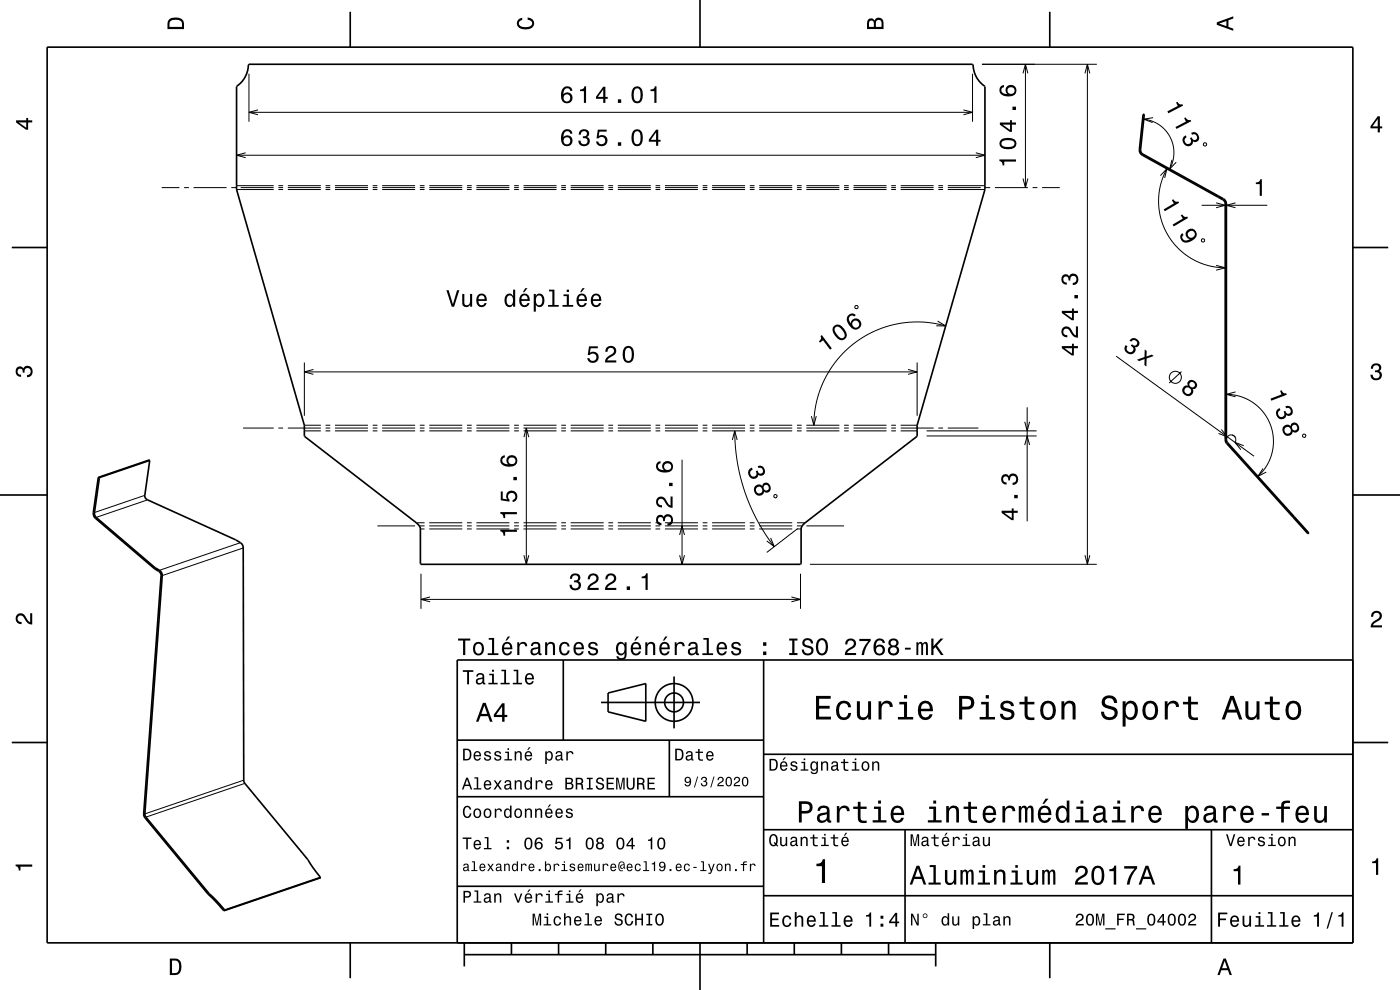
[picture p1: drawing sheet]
<svg xmlns="http://www.w3.org/2000/svg" width="297mm" height="210mm" viewBox="0 0 297 210" stroke-linecap="round" stroke-linejoin="round" font-family="sans-serif">
<g fill="none" stroke="#000" stroke-width=".21">
<path d="M52.8 15.6v10.2M206.3 15.6v10.2M208.3 13.6h24.4M217 15.6l.5-2 .6 2M217.5 13.6v26.2M230.2 15.6l.5-2 .5 2M230.7 13.6v106.1M34.3 39.8h3.8M39.1 39.8h1M41.1 39.8h7M49.1 39.8h1M50.2 39.4h7.9"/>
<path d="M50.2 32.9h158.7M51.1 39.8h7M52.1 32.4l-1.9 .5 1.9 .5M52.8 23.8h153.5M54.7 23.3l-1.9 .5 1.9 .5M59.1 39.4h1M59.1 39.8h1M61.1 39.4h7M61.1 39.8h7M69.1 39.4h1M69.1 39.8h1M71.1 39.4h7"/>
<path d="M71.1 39.8h7M79.1 39.4h1M79.1 39.8h1M81.1 39.4h7M81.1 39.8h7M89.1 39.4h1M89.1 39.8h1M91.1 39.4h7M91.1 39.8h7M99.1 39.4h1M99.1 39.8h1M101.1 39.4h7"/>
<path d="M101.1 39.8h7M109.1 39.4h1M109.1 39.8h1M111.1 39.4h7M111.1 39.8h7M119.1 39.4h1M119.1 39.8h1M121.1 39.4h7M121.1 39.8h7M129.1 39.4h1M129.1 39.8h1M131.1 39.4h7"/>
<path d="M131.1 39.8h7M139.1 39.4h1M139.1 39.8h1M141.1 39.4h7M141.1 39.8h7M149.1 39.4h1M149.1 39.8h1M151.1 39.4h7M151.1 39.8h7M159.1 39.4h1M159.1 39.8h1M161.1 39.4h7"/>
<path d="M161.1 39.8h7M169.1 39.4h1M169.1 39.8h1M171.1 39.4h7M171.1 39.8h7M179.1 39.4h1M179.1 39.8h1M181.1 39.8h7M181.1 39.4h7M189.1 39.4h1M189.1 39.8h1M191.1 39.4h7"/>
<path d="M191.1 39.8h7M199.1 39.4h1M199.1 39.8h1M201.1 39.4h7.8M201.1 39.8h7M204.4 23.3l1.9 .5-1.9 .5M207 32.4l1.9 .5-1.9 .5M209.1 39.8h1M211.1 39.8h7M217 37.9l.5 1.9 .6-1.9M219.1 39.8h1M221.1 39.8h3.7"/>
<path d="M241.7 31.7h.3M242.5 24.4h.2M242.6 25.3a7.1 7.1 0 0 1 5.5 10.5M244.6 25l-2 .3 1.9 .7M246.2 37.2l1.4-1.4-.5 1.9M247.6 35.8l-.8 1.6-.5 1.6-.4 2-.1 1.8 .1 1.7 .4 2 .6 1.6 .7 1.6 1 1.4 1.1 1.4 1.5 1.3 1.7 1.1 1.8 .9 1.6 .5 2 .4 1.6 .1M248.6 33.9l-.5 1.9 1.4-1.4M255.4 30.4h.5v.5h-.5zM50.2 40.2h7.9M59.1 40.2h1M61.1 40.2h7M69.1 40.2h1"/>
<path d="M71.1 40.2h7M79.1 40.2h1M81.1 40.2h7M89.1 40.2h1M91.1 40.2h7M99.1 40.2h1M101.1 40.2h7M109.1 40.2h1M111.1 40.2h7M119.1 40.2h1M121.1 40.2h7M129.1 40.2h1"/>
<path d="M131.1 40.2h7M139.1 40.2h1M141.1 40.2h7M149.1 40.2h1M151.1 40.2h7M159.1 40.2h1M161.1 40.2h7M169.1 40.2h1M171.1 40.2h7M179.1 40.2h1M181.1 40.2h7M189.1 40.2h1"/>
<path d="M191.1 40.2h7M199.1 40.2h1M201.1 40.2h7.8M254.9 43.5h13.9M254.9 50.8l.6-.1v.5l-.5 .1zM258 43l1.9 .5-1.9 .6M258 56.3l1.9 .5-1.9 .5M258.5 41.6l-.1 .2M258.6 41.6l-.1 .3M262.1 43l-1.9 .5 1.9 .6M64.6 76.9v11.3M64.6 78.9h130"/>
<path d="M66.5 78.4l-1.9 .5 1.9 .5M181.4 64.9l.5-.1 .1 .6h-.5zM192.6 78.4l2 .5-2 .5M194.6 76.9v11.3M198.9 68.1l1.7 1h-2M200.6 69.1l-2.4-.5-2.5-.3h-2.5l-2.5 .3-2.6 .7-2.4 .9-2.2 1.1-2.1 1.4-1.9 1.6-1.9 2-1.4 2-1.3 2.2-1 2.3-.7 2.4-.4 2.4-.2 2.6M236.8 75.6l29.2 21.2M250.7 78.8l-2.7 2.4M31.5 97.6l.2 .1M51.6 90.8h6.5M59.1 90.8h1M61.1 90.8h7"/>
<path d="M64.6 91.4h3.5M64.6 90.2h3.5M69.1 91.4h1M69.1 90.2h1M69.1 90.8h1M71.1 91.4h7M71.1 90.2h7M71.1 90.8h7M79.1 91.4h1M79.1 90.2h1M79.1 90.8h1M81.1 91.4h7"/>
<path d="M81.1 90.2h7M81.1 90.8h7M89.1 91.4h1M89.1 90.2h1M89.1 90.8h1M91.1 91.4h7M91.1 90.2h7M91.1 90.8h7M99.1 91.4h1M99.1 90.2h1M99.1 90.8h1M101.1 91.4h7"/>
<path d="M101.1 90.2h7M101.1 90.8h7M109.1 91.4h1M109.1 90.2h1M109.1 90.8h1M111.1 91.4h7M111.1 90.2h7M111.1 90.8h7M111.1 92.7l.6-1.9 .5 1.9M111.7 90.8v28.9M119.1 91.4h1M119.1 90.2h1"/>
<path d="M119.1 90.8h1M121.1 91.4h7M121.1 90.2h7M121.1 90.8h7M129.1 91.4h1M129.1 90.2h1M129.1 90.8h1M131.1 91.4h7M131.1 90.2h7M131.1 90.8h7M139.1 91.4h1M139.1 90.2h1"/>
<path d="M139.1 90.8h1M141.1 91.4h7M141.1 90.2h7M141.1 90.8h7M144.7 97.5v22.2M149.1 91.4h1M149.1 90.2h1M149.1 90.8h1M151.1 91.4h7M151.1 90.2h7M151.1 90.8h7M155.4 93.3l.5-1.9 .5 1.9"/>
<path d="M155.9 91.4l.1 3 .4 3.5 .7 3.4 .9 3.1 1.1 2.8 1.5 3.2 1.7 2.8 2 2.8M159.1 91.4h1M159.1 90.2h1M159.1 90.8h1M161.1 91.4h7M161.1 90.2h7M161.1 90.8h7M169.1 91.4h1M169.1 90.2h1M169.1 90.8h1M171.1 91.4h7M171.1 90.2h7"/>
<path d="M171.1 90.8h7M172.1 88.3l.5 1.9 .6-1.9M179.1 91.4h1M179.1 90.2h1M179.1 90.8h1M181.1 91.4h7M181.1 90.2h7M181.1 90.8h7M189.1 91.4h1M189.1 90.2h1M189.1 90.8h1M191.1 91.4h3.5"/>
<path d="M191.1 90.2h3.5M191.1 90.8h7M196.6 92.5h23.3M196.6 91.4h23.3M199.1 90.8h1M201.1 90.8h6.5M217.4 89.5l.5 1.9 .5-1.9M217.4 94.4l.5-1.9 .5 1.9M217.9 86.4v24.2M259.1 91.1l1.3 1.6-1.9-.8M260.2 83.7a10 10 0 0 1 9.3 6.4 10 10 0 0 1-2.6 10.9M261.4 92.3a1 1 0 0 1 .6 1.5"/>
<path d="M262 92.8a1 1 0 0 0-1.1-.5 1 1 0 0 0-.7 .9M262.1 83.1l-1.9 .6 1.9 .5M263.9 94.6l-1.9-.8 1.2 1.6M267.9 99.4l-1 1.6 1.7-.9M276.4 92.1l.6 .1-.1 .5h-.5l-.1-.3zM20.8 101.4h.3M20.9 101.3h.2M30.7 105.1l-10.7 3.6h-.2M31.3 106l-10.9 3.8M51 115.1l-17.2 5.9M51.6 116.2l-17.2 5.9M80.1 111.6h8"/>
<path d="M88.3 110.9h1.8M89.1 111.6h1M89.2 112.2h.9M91.1 112.2h7M91.1 110.9h7M91.1 111.6h7M99.1 112.2h1M99.1 110.9h1M99.1 111.6h1M101.1 112.2h7M101.1 110.9h7M101.1 111.6h7"/>
<path d="M109.1 112.2h1M109.1 110.9h1M109.1 111.6h1M111.1 112.2h7M111.1 110.9h7M111.1 111.6h7M111.1 117.8l.6 1.9 .5-1.9M119.1 112.2h1M119.1 110.9h1M119.1 111.6h1M121.1 112.2h7M121.1 110.9h7"/>
<path d="M121.1 111.6h7M129.1 112.2h1M129.1 110.9h1M129.1 111.6h1M131.1 112.2h7M131.1 110.9h7M131.1 111.6h7M139.1 112.2h1M139.1 110.9h1M139.1 111.6h1M141.1 112.2h7M141.1 110.9h7"/>
<path d="M141.1 111.6h7M144.2 117.8l.5 1.9 .5-1.9M144.2 113.5l.5-1.9 .5 1.9M149.1 112.2h1M149.1 110.9h1M149.1 111.6h1M151.1 112.2h7M151.1 110.9h7M151.1 111.6h7M159.1 112.2h1M159.1 110.9h1M159.1 111.6h1"/>
<path d="M161.1 112.2h7M161.1 110.9h7M161.1 111.6h7M163.5 114.1l.8 1.9-1.6-1.3M164.3 105h.5l-.1 .5h-.5zM169.1 112.2h.8M169.1 110.9h1.7M169.1 111.6h1M169.2 112.1l-6.5 5.1M171.1 111.6h8M171.8 119.7h60.9M230.2 117.8l.5 1.9 .5-1.9"/>
<path d="M274.5 109.5l-.2 .2M274.6 109.6l-.2 .2M277.6 113l-.2 .1M32.8 120.4l-.1 .2M32.9 120.4l-.1 .2M89.3 121.7v7.4M89.3 127.1h80.5M91.2 126.6l-1.9 .5 1.9 .6M167.9 126.6l1.9 .5-1.9 .6M169.8 121.7v7.4M51.7 165.5l-21 7.1M51.9 166.2l-20.9 7.1"/>
<path d="M44.3 189.5l-.2 .2M44.4 189.6l-.2 .1M47.6 192.9l-.2 .2M47.7 193l-.2 .2M68 186.1l-.2 .2"/>
<circle cx="249.3" cy="80" r="1.28"/>
</g>
<g fill="none" stroke="#000" stroke-width=".35">
<path d="M10 10h277v190h-277zM52.7 13.8l.1-.2h153.5l.1 .2a5.9 5.9 0 0 0 2.5 4.6v21.8l-14.3 50v2.3l-23.8 18.4a1.93 1.93 0 0 0-.9 1.3v7.4l-.1 .1h-80.5l-.1-.1v-7.4a1.9 1.9 0 0 0-.9-1.3l-23.7-18.4v-2.3l-14.4-50v-21.8a5.9 5.9 0 0 0 2.5-4.6zM74.3 2.5v7.5M148.5 0v10M222.7 2.5v7.5M242.4 32.9l17 9.5 .4 .4 .1 .5M242.5 32.7l-.5-.5v-.5l.7-7.4-.2-.1-.8 7.5 .2 .7 .5 .5M242.5 32.7l17 9.5 .5 .3 .2 .8M242.5 32.7l-.1 .2M2.5 52.5h7.5M259.9 43.3h.3M259.9 43.3v49.9"/>
<path d="M260.2 43.3v49.9M287 52.5h7.5M31.7 97.7l-10.6 3.6-1.1 7.4 .1 .5 .3 .6M31.7 97.7h.1M31.7 97.7l-1 7.4 .3 .7 19 8.7 1.1 .7 .4 .5 .2 50 .2 .5 13.4 16.1 2.7 3.8M31.7 97.7l-.2-.1-10.6 3.7-1.1 7.4 .1 .7 .4 .6M259.9 93.2l.3 .9 17.3 19.1 .2-.1-17.3-19.2-.2-.7M259.9 93.2h.3M0 105h10M20.3 110l12.4 10.6 1.1 .6 .3 .4 .1 .5M20.4 109.8l12.4 10.6 1.3 .8 .3 .9M20.4 109.8l-.1 .2"/>
<path d="M287 105h10M34.2 122.1h.2M34.2 122.1l-3.7 50.5M34.4 122.1l-3.7 50.5M119.5 140v17M162 140v60M287 140h-190v60M2.5 157.5h7.5M97 157h65M127.5 149h21M129 147l8-2v8l-8-2zM142 157v12"/>
<path d="M143 143.5v11M287 157.5h7.5M30.5 172.6l.3 .9 13.3 16.2 3.4 3.5 20.5-7.1M30.5 172.6h.2M30.7 172.6l.3 .7 13.3 16.2 3.4 3.5 20.3-6.9M97 169h65M162 176h125M162 160h125M192 176v24M257 176v24M68 186.1h.1M97 188h65"/>
<path d="M162 190h125M74.3 200v7.5M98.5 202.5h100M98.5 200v5M108.5 200v2.5M118.5 200v2.5M128.5 200v2.5M138.5 200v2.5M148.5 200v10M158.5 200v2.5M168.5 200v2.5M178.5 200v2.5"/>
<path d="M188.5 200v2.5M198.5 200v5M222.7 200v7.5"/>
<circle cx="143" cy="149" r="2"/>
<circle cx="143" cy="149" r="4"/>
</g>
<g fill="#000">
<path d="M36 4a2.18 2.18 0 0 0-.5 2.2h3.5v-1.2a1.43 1.43 0 0 0-1.7-1.3zM36.3 4.4a2.15 2.15 0 0 1 2.2 .3l.1 1h-2.6v-1z" fill-rule="evenodd"/>
<path d="M109.9 4.2l.9-.4v.4a.7 .7 0 0 0-.7 .5 .7 .7 0 0 0 .3 .8 1.7 1.7 0 0 0 2.5-.5 .9 .9 0 0 0-1-.8v-.5a1.24 1.24 0 0 1 1.4 1.1 1.24 1.24 0 0 1-1 1.4 2.22 2.22 0 0 1-2.5-.7l-.2-.5z" fill-rule="evenodd"/>
<path d="M119.5 18.6a2.39 2.39 0 0 0 .2 3.2 1.16 1.16 0 0 0 1.6-.3 1.16 1.16 0 0 0-.2-1.6 1.16 1.16 0 0 0-1.6 .1 1.03 1.03 0 0 1 .8-1.3 .58 .58 0 0 1 .7 .6h.4a1.12 1.12 0 0 0-.7-1 1.12 1.12 0 0 0-1.2 .3zM119.5 20.8a.75 .75 0 0 1 1.5 0 .75 .75 0 0 1-1.5 0zM123.1 19v.3h.8v2.5h.4v-3.5h-.3a.78 .78 0 0 1-.9 .7zM128 18.4l-1.6 2.1v.5h1.6v.8h.4v-.8h.5v-.4h-.5v-2.2zM128 19v1.6h-1.1zM131.1 21.1v.7h.7v-.7zM134.3 18.8a2.66 2.66 0 0 0 .3 3 1.14 1.14 0 0 0 1.7-.9 2.31 2.31 0 0 0-.6-2.5l-.5-.1-.6 .1zM134.8 18.8h.7a2.38 2.38 0 0 1 0 2.6h-.7a2.37 2.37 0 0 1 0-2.6zM138 19v.3h.8v2.5h.5v-3.5h-.4a.77 .77 0 0 1-.9 .7z" fill-rule="evenodd"/>
<path d="M184.2 4.2l-.3 .7v1.3h3.5v-1.3a.98 .98 0 0 0-.7-1.1 .98 .98 0 0 0-1.2 .6 .84 .84 0 0 0-1.3-.2zM184.5 4.5a.54 .54 0 0 1 .6-.1 .54 .54 0 0 1 .3 .6v.7h-1zM185.9 4.4a.62 .62 0 0 1 .8-.1 .62 .62 0 0 1 .3 .6v.8h-1.2z" fill-rule="evenodd"/>
<path d="M258.1 4.7v.6l3.5 1.2v-.4l-1-.4v-1.4l1-.4v-.4zM258.6 5l1.6-.5v1z" fill-rule="evenodd"/>
<path d="M3.4 25.5v.5l2.1 1.5h.5v-1.5h.8v-.5h-.8v-.5h-.4v.5zM4 26h1.6v1.1z" fill-rule="evenodd"/>
<path d="M119.5 27.7a2.4 2.4 0 0 0 .2 3.2 1.16 1.16 0 0 0 1.6-.3 1.16 1.16 0 0 0-.2-1.6 1.16 1.16 0 0 0-1.6 .1 1.03 1.03 0 0 1 .8-1.3 .58 .58 0 0 1 .7 .6h.4a1.12 1.12 0 0 0-.7-1 1.12 1.12 0 0 0-1.2 .3zM119.5 29.9a.75 .75 0 0 1 1.5 0 .75 .75 0 0 1-1.5 0zM123.1 27.7l-.3 .9h.4a.62 .62 0 0 1 .4-.8 .62 .62 0 0 1 .8 .3 .62 .62 0 0 1-.3 .8h-.4v.4a.72 .72 0 0 1 .9 .4 .72 .72 0 0 1-.5 1 .72 .72 0 0 1-.9-.5v-.4h-.5a1.18 1.18 0 0 0 1.5 1.2 1.18 1.18 0 0 0 .6-1.8l-.2-.1a.97 .97 0 0 0 .2-1.4 .97 .97 0 0 0-1.4-.2zM126.8 27.5l-.3 1.9h.5a.79 .79 0 0 1 1.1-.2 .79 .79 0 0 1 .1 1.1 .79 .79 0 0 1-1.2 0l-.1-.3h-.5a1.21 1.21 0 0 0 1.5 1.1 1.21 1.21 0 0 0 .9-1.7 1.21 1.21 0 0 0-1.8-.5l.2-1h1.5v-.4zM131.1 30.2v.7h.7v-.7zM134.3 27.9a2.67 2.67 0 0 0 .3 3 1.14 1.14 0 0 0 1.7-.9 2.3 2.3 0 0 0-.6-2.5l-.5-.1-.6 .1zM134.8 27.9h.7a2.38 2.38 0 0 1 0 2.6h-.7a2.37 2.37 0 0 1 0-2.6zM139.2 27.5l-1.6 2.1v.5h1.6v.8h.4v-.8h.5v-.4h-.5v-2.2zM139.2 28.1v1.6h-1.1z" fill-rule="evenodd"/>
<path d="M212 33.8v.4a.77 .77 0 0 1 .7 .9h.3v-.8h2.5v-.5zM212.5 29.6a1.13 1.13 0 0 0-.4 1.2 1.13 1.13 0 0 0 .9 .8 2.28 2.28 0 0 0 2.5-.6 1.14 1.14 0 0 0-.9-1.7 2.89 2.89 0 0 0-2.1 .3zM212.5 30.1a2.37 2.37 0 0 1 2.6 0v.7a2.38 2.38 0 0 1-2.6 0zM212.1 26v.4l2.1 1.6h.5v-1.6h.8v-.4h-.8v-.5h-.4v.5zM212.7 26.4h1.6v1.2zM214.8 22.6v.7h.7v-.7zM212.3 18.4a1.33 1.33 0 0 0-.1 1.4 1.33 1.33 0 0 0 1.3 .6 1.63 1.63 0 0 0 2.1-1.2 1.15 1.15 0 0 0-1.5-1.1 1.15 1.15 0 0 0-.4 1.9 1.02 1.02 0 0 1-1.3-.9 .58 .58 0 0 1 .6-.6v-.5zM213.7 19.2a.75 .75 0 0 1 1.5 0 .75 .75 0 0 1-1.5 0z" fill-rule="evenodd"/>
<path d="M249.5 21.8l.4 .7-2.3 1.1 .3 .4 3.1-1.6-.2-.3a.77 .77 0 0 1-1-.5zM251.2 25.1l.4 .7-2.2 1.1 .2 .4 3.1-1.6-.1-.3a.77 .77 0 0 1-1.1-.5zM251.1 29a1.19 1.19 0 0 0 .2 1.8 1.19 1.19 0 0 0 1.8-.5v-.3a.9 .9 0 0 0 1.1-.2 .9 .9 0 0 0 0-1.2 1.05 1.05 0 0 0-1.5-.4l.2 .4a.62 .62 0 0 1 .8-.1 .62 .62 0 0 1 .2 .9 .62 .62 0 0 1-.9 .1l-.2-.4-.4 .2a.72 .72 0 0 1 .1 1 .72 .72 0 0 1-1.1 .1 .72 .72 0 0 1 .1-1.1l.2-.2-.2-.4z" fill-rule="evenodd"/>
<path d="M292.3 24.7l-1.6 2.1v.4h1.6v.9h.4v-.9h.5v-.4h-.5v-2.1zM292.3 25.2v1.6h-1.1z" fill-rule="evenodd"/>
<path d="M248.6 42.4l.4 .8-2.1 1.2 .2 .4 3-1.8-.1-.3a.78 .78 0 0 1-1.1-.4zM250.5 45.7l.4 .7-2.1 1.2 .2 .4 3-1.8-.1-.3a.76 .76 0 0 1-1.1-.4zM250.5 49.7a1.29 1.29 0 0 0 .4 1.6 1.29 1.29 0 0 0 1.6-.1 1.64 1.64 0 0 0 1.2-2.1 1.15 1.15 0 0 0-1.9-.2 1.15 1.15 0 0 0 .6 1.8 1.03 1.03 0 0 1-1.5 0 .56 .56 0 0 1 .2-.8l-.3-.4zM252 49.7a.75 .75 0 0 1 1.5 0 .75 .75 0 0 1-1.5 0z" fill-rule="evenodd"/>
<path d="M266.4 38.7a.77 .77 0 0 0 1-.7h.3v3.5h-.5v-2.4h-.8z" fill-rule="evenodd"/>
<path d="M94.7 61.6l1.1 3.5h.5l1.1-3.5h-.4l-.9 2.9-.9-2.9zM98.1 62.4v1.7a.89 .89 0 0 0 .6 1 .89 .89 0 0 0 1-.4v.4h.5v-2.7h-.5v1.5a.65 .65 0 0 1-.4 .8 .65 .65 0 0 1-.8-.3v-2zM101.3 62.6a1.54 1.54 0 0 0 .8 2.6 1.06 1.06 0 0 0 1.1-.9h-.4l-.2 .3-.4 .2a.76 .76 0 0 1-.7-1h1.8a1.17 1.17 0 0 0-.5-1.3 1.17 1.17 0 0 0-1.5 .1zM101.7 62.9a.66 .66 0 0 1 .8-.2 .66 .66 0 0 1 .3 .8h-1.3zM107.3 62.6a1.58 1.58 0 0 0 .8 2.6l.4-.2 .3-.4v.5h.5v-3.7h-.4v1.4a.89 .89 0 0 0-1.6-.2zM107.7 62.9a.62 .62 0 0 1 .6-.2 .62 .62 0 0 1 .5 .6 1.12 1.12 0 0 1-.7 1.5 1.19 1.19 0 0 1-.4-1.9zM111.4 61.1l-.5 .9h.3l.7-.9zM110.5 62.6a1.54 1.54 0 0 0 .7 2.6 1.06 1.06 0 0 0 1.1-.9h-.4l-.2 .3-.4 .2a.76 .76 0 0 1-.7-1h1.8a1.17 1.17 0 0 0-.5-1.3 1.17 1.17 0 0 0-1.4 .1zM110.8 62.9a.66 .66 0 0 1 .8-.2 .66 .66 0 0 1 .3 .8h-1.3zM113.2 62.4v3.7h.5v-1.4a.93 .93 0 0 0 1 .4 .93 .93 0 0 0 .7-.8 1.5 1.5 0 0 0-.9-2l-.5 .1-.3 .4v-.4zM113.9 62.9a.63 .63 0 0 1 .6-.2 .63 .63 0 0 1 .5 .6 1.13 1.13 0 0 1-.6 1.5 1.18 1.18 0 0 1-.5-1.9zM116.5 61.4v.4h.7v2.9h-.9v.4h2.2v-.4h-.9v-3.3zM119.5 62.4v.4h.7v1.9h-.9v.4h2.3v-.4h-.9v-2.3zM120.2 61.4v.5h.5v-.5zM123.6 61.1l-.5 .9h.3l.7-.9zM122.6 62.6a1.54 1.54 0 0 0 .8 2.6 1.06 1.06 0 0 0 1.1-.9h-.5l-.2 .3-.4 .2a.76 .76 0 0 1-.6-1h1.7a1.16 1.16 0 0 0-.5-1.3 1.16 1.16 0 0 0-1.4 .1zM122.9 62.9a.66 .66 0 0 1 .8-.2 .66 .66 0 0 1 .4 .8h-1.3zM125.6 62.6a1.54 1.54 0 0 0 .8 2.6 1.06 1.06 0 0 0 1.1-.9h-.4l-.2 .3-.4 .2a.76 .76 0 0 1-.7-1h1.8a1.17 1.17 0 0 0-.5-1.3 1.17 1.17 0 0 0-1.5 .1zM126 62.9a.66 .66 0 0 1 .8-.2 .66 .66 0 0 1 .3 .8h-1.3z" fill-rule="evenodd"/>
<path d="M125 73.5l-.3 1.8h.4a.79 .79 0 0 1 1.1-.2 .79 .79 0 0 1 .1 1.2 .79 .79 0 0 1-1.2-.1l-.1-.2h-.4a1.21 1.21 0 0 0 1.5 1 1.21 1.21 0 0 0 .8-1.6 1.21 1.21 0 0 0-1.7-.6l.1-.9h1.5v-.4zM128.7 73.7l-.3 .9h.5a.7 .7 0 0 1 .5-.8 .7 .7 0 0 1 .8 .5 .7 .7 0 0 1-.5 .9 1.8 1.8 0 0 0-1.4 1.7h2.4v-.4h-1.9a2.23 2.23 0 0 1 1.5-1.2 1.13 1.13 0 0 0 .1-1.7 1.13 1.13 0 0 0-1.7 .1zM132.4 73.8a2.68 2.68 0 0 0 .4 3.1 1.14 1.14 0 0 0 1.6-.9 2.3 2.3 0 0 0-.6-2.5l-.5-.1-.5 .1zM133 73.9h.6a2.37 2.37 0 0 1 0 2.6h-.6a2.38 2.38 0 0 1 0-2.6z" fill-rule="evenodd"/>
<path d="M174.1 71.3a.77 .77 0 0 1-.4 1.1l.2 .3 .7-.5 1.5 2 .4-.3-2.2-2.8zM177 69.1a1.43 1.43 0 0 0 .2 2.1 1.42 1.42 0 0 0 2 .8 1.42 1.42 0 0 0-.1-2.2 1.52 1.52 0 0 0-2.1-.7zM177.3 69.4l.3-.1a2.37 2.37 0 0 1 1.6 2.1l-.6 .4a2.38 2.38 0 0 1-1.5-2.1zM179.9 67a2.12 2.12 0 0 0 1.8 2.9 1.16 1.16 0 0 0 1.1-1.2 1.16 1.16 0 0 0-1.1-1.1 1.16 1.16 0 0 0-1.2 1 1.02 1.02 0 0 1-.1-1.5 .58 .58 0 0 1 .8 0l.4-.2a1.03 1.03 0 0 0-1.7 .1zM180.8 68.8a.75 .75 0 0 1 1.5 0 .75 .75 0 0 1-1.5 0z" fill-rule="evenodd"/>
<path d="M225.3 73.4v.5l2.1 1.5h.4v-1.5h.9v-.5h-.9v-.5h-.4v.5zM225.8 73.9h1.6v1.1zM225.4 69.6a1.2 1.2 0 0 0-.1 1.3 1.2 1.2 0 0 0 1.1 .7v-.5a.7 .7 0 0 1-.8-.5 .7 .7 0 0 1 .5-.9 .7 .7 0 0 1 .8 .5 1.81 1.81 0 0 0 1.8 1.4v-2.4h-.5v1.9a2.23 2.23 0 0 1-1.1-1.4 1.11 1.11 0 0 0-1.7-.1zM225.3 65.9v.5l2.1 1.5h.4v-1.5h.9v-.5h-.9v-.5h-.4v.5zM225.8 66.4h1.6v1.1zM227.9 62.6v.7h.8v-.7zM225.4 58.4a1.17 1.17 0 0 0-.2 1.3 1.17 1.17 0 0 0 1.1 .7v-.5a.62 .62 0 0 1-.8-.3 .62 .62 0 0 1 .3-.8 .62 .62 0 0 1 .8 .2l.1 .5h.4a.72 .72 0 0 1 .4-.9 .72 .72 0 0 1 .9 .4 .72 .72 0 0 1-.5 1h-.3v.5a1.18 1.18 0 0 0 1.2-1.5 1.18 1.18 0 0 0-1.9-.6l-.1 .2a.86 .86 0 0 0-1.4-.2z" fill-rule="evenodd"/>
<path d="M239.6 72.2l.4 .3a.62 .62 0 0 1 .7-.4 .62 .62 0 0 1 .5 .6 .62 .62 0 0 1-.7 .6l-.4-.3-.2 .3a.72 .72 0 0 1 .5 .9 .72 .72 0 0 1-.9 .5 .72 .72 0 0 1-.5-.9l.2-.3-.4-.3a1.18 1.18 0 0 0 .5 1.9 1.18 1.18 0 0 0 1.6-1.2l-.1-.2a.91 .91 0 0 0 .9-.7 .91 .91 0 0 0-.5-1.1 1.04 1.04 0 0 0-1.6 .3zM242.8 74.1v1.6l-1.6 .6 .4 .3 1.2-.4v1.2l.4 .3v-1.7l1.6-.5-.5-.3-1.1 .4 .1-1.2z" fill-rule="evenodd"/>
<path d="M291.1 77.4a1.08 1.08 0 0 1 1.4-.2 1.08 1.08 0 0 1 .4 1.2l-.3 .3a1.06 1.06 0 0 1 .5 1.3 1.06 1.06 0 0 1-1.2 .7 1.1 1.1 0 0 1-1.2-1.2h.5a.71 .71 0 0 0 1 .8 .71 .71 0 0 0 .1-1.3h-.6v-.4a.61 .61 0 0 0 .8-.3 .61 .61 0 0 0-.2-.8 .61 .61 0 0 0-.9 .2l-.1 .5h-.5z" fill-rule="evenodd"/>
<path d="M3.6 78a.86 .86 0 0 1 1.4 .2 1.06 1.06 0 0 1 1.2-.6 1.06 1.06 0 0 1 .7 1.2 1.1 1.1 0 0 1-1.2 1.2v-.4a.71 .71 0 0 0 .8-1 .71 .71 0 0 0-1.3-.1v.6h-.4a.61 .61 0 0 0-.3-.8 .61 .61 0 0 0-.8 .2 .61 .61 0 0 0 .2 .8l.6 .2v.4a1.15 1.15 0 0 1-1.2-.6 1.15 1.15 0 0 1 .3-1.3z" fill-rule="evenodd"/>
<path d="M159.1 99.4a1.21 1.21 0 0 0-.1 1.7 1.21 1.21 0 0 0 1.7 .1l.2-.5a.97 .97 0 0 0 1.3-.2 .97 .97 0 0 0-.2-1.4 1.06 1.06 0 0 0-1.2-.2l.1 .4a.62 .62 0 0 1 .8 .1 .62 .62 0 0 1 0 .8 .62 .62 0 0 1-.8 .1l-.2-.5-.4 .1a.72 .72 0 0 1-.1 1.1 .72 .72 0 0 1-1-.2 .72 .72 0 0 1 .2-1l.3-.2-.2-.4zM160.3 103a1.2 1.2 0 0 0-.1 1.7 1.2 1.2 0 0 0 1.7 .1l.2-.5a.89 .89 0 0 0 1.2 0 .89 .89 0 0 0 .1-1.2 .89 .89 0 0 0-.8-.7 .89 .89 0 0 0-.9 .7 .95 .95 0 0 0-1.4-.1zM160.3 104a.71 .71 0 0 1 1.4 0 .71 .71 0 0 1-1.4 0zM161.9 103.4a.6 .6 0 0 1 1.2 0 .6 .6 0 0 1-1.2 0z" fill-rule="evenodd"/>
<path d="M252.1 80.9l-.2 .5 .1 .4a1.11 1.11 0 0 0-1.3 1 1.11 1.11 0 0 0 1.1 1.2 1.03 1.03 0 0 0 1.1-.3 1.03 1.03 0 0 0 .1-1.2 .89 .89 0 0 0 1-.6 .89 .89 0 0 0-.5-1.1 .95 .95 0 0 0-1.4 .1zM251.2 82.9a.75 .75 0 0 1 1.5 0 .75 .75 0 0 1-1.5 0zM252.3 81.6a.6 .6 0 0 1 1.2 0 .6 .6 0 0 1-1.2 0z" fill-rule="evenodd"/>
<path d="M269.5 84.6l.2 .4 3.3-1.3-.1-.3a.77 .77 0 0 1-1-.6l-.3 .1 .3 .8zM271 86.8a1.21 1.21 0 0 0 0 1.7 1.21 1.21 0 0 0 1.7 0l.2-.5a.9 .9 0 0 0 1.1 0 .9 .9 0 0 0 .2-1.2 1.05 1.05 0 0 0-1.5-.6l.1 .4a.62 .62 0 0 1 .9 0 .62 .62 0 0 1 0 .9 .62 .62 0 0 1-.8 .1l-.2-.5-.4 .2a.72 .72 0 0 1-.1 1 .72 .72 0 0 1-1-.1 .72 .72 0 0 1 .1-1l.3-.2-.1-.4zM272.4 90.4a1.2 1.2 0 0 0 0 1.7 1.2 1.2 0 0 0 1.7 0l.1-.6a.89 .89 0 0 0 1.2 0 .89 .89 0 0 0 .1-1.1 .89 .89 0 0 0-.8-.8 .89 .89 0 0 0-.9 .8 .95 .95 0 0 0-1.4 0zM272.4 91.3a.75 .75 0 0 1 1.5 0 .75 .75 0 0 1-1.5 0zM274 90.7a.6 .6 0 0 1 1.2 0 .6 .6 0 0 1-1.2 0z" fill-rule="evenodd"/>
<path d="M106.1 112.4v.3a.77 .77 0 0 1 .7 .9h.4v-.8h2.5v-.4zM106.1 108.6v.4a.77 .77 0 0 1 .7 .9h.4v-.8h2.5v-.5zM106.2 104.3v1.8l1.9 .3v-.4a.79 .79 0 0 1-.2-1.2 .79 .79 0 0 1 1.2 0 .79 .79 0 0 1-.1 1.2h-.3v.5a1.21 1.21 0 0 0 1.1-1.5 1.21 1.21 0 0 0-1.6-.8 1.21 1.21 0 0 0-.6 1.7l-1-.1v-1.5zM108.9 101.2v.7h.8v-.7zM106.4 96.9a1.33 1.33 0 0 0-.1 1.5 1.33 1.33 0 0 0 1.4 .6 1.63 1.63 0 0 0 2.1-1.3 1.15 1.15 0 0 0-1.6-1.1 1.15 1.15 0 0 0-.4 1.9 1.03 1.03 0 0 1-1.3-.8 .58 .58 0 0 1 .6-.7v-.4zM107.9 97.8a.75 .75 0 0 1 1.5 0 .75 .75 0 0 1-1.5 0z" fill-rule="evenodd"/>
<path d="M139.4 109.5a1.17 1.17 0 0 0-.2 1.3 1.17 1.17 0 0 0 1.1 .6v-.4a.62 .62 0 0 1-.7-.4 .62 .62 0 0 1 .2-.8 .62 .62 0 0 1 .8 .3l.1 .4h.4a.72 .72 0 0 1 .4-.9 .72 .72 0 0 1 .9 .5 .72 .72 0 0 1-.5 .9h-.3v.5a1.18 1.18 0 0 0 1.2-1.5 1.18 1.18 0 0 0-1.8-.6l-.2 .2a.86 .86 0 0 0-1.4-.1zM139.5 105.6a1.2 1.2 0 0 0-.2 1.4 1.2 1.2 0 0 0 1.1 .6v-.4a.7 .7 0 0 1-.8-.5 .7 .7 0 0 1 .5-.9 .7 .7 0 0 1 .9 .5 1.8 1.8 0 0 0 1.7 1.4v-2.4h-.4v1.9a2.2 2.2 0 0 1-1.2-1.5 1.11 1.11 0 0 0-1.6-.1zM141.9 102.4v.7h.8v-.7zM139.4 98.1a1.33 1.33 0 0 0 0 1.5 1.33 1.33 0 0 0 1.3 .6 1.63 1.63 0 0 0 2.1-1.2 1.15 1.15 0 0 0-1.6-1.2 1.15 1.15 0 0 0-.4 1.9 1.02 1.02 0 0 1-1.2-.8 .58 .58 0 0 1 .5-.6v-.5zM140.9 99a.75 .75 0 0 1 1.5 0 .75 .75 0 0 1-1.5 0z" fill-rule="evenodd"/>
<path d="M212.5 108.3v.5l2.1 1.5h.4v-1.5h.9v-.5h-.9v-.5h-.4v.5zM213.1 108.8h1.5v1.1zM215.2 105v.7h.7v-.7zM212.6 100.8a1.17 1.17 0 0 0-.1 1.3 1.17 1.17 0 0 0 1 .7v-.5a.62 .62 0 0 1-.7-.3 .62 .62 0 0 1 .2-.8 .62 .62 0 0 1 .9 .2v.5h.4a.72 .72 0 0 1 .4-.9 .72 .72 0 0 1 1 .4 .72 .72 0 0 1-.6 1h-.3v.5a1.18 1.18 0 0 0 1.2-1.5 1.18 1.18 0 0 0-1.8-.6l-.2 .2a.86 .86 0 0 0-1.4-.2z" fill-rule="evenodd"/>
<path d="M3.6 130.4a1.22 1.22 0 0 1 2 .7l.4 .6 .4 .3v-1.9h.4v2.4a1.8 1.8 0 0 1-1.7-1.4 .71 .71 0 0 0-.9-.5 .71 .71 0 0 0-.5 .8 .71 .71 0 0 0 .9 .5v.5a1.18 1.18 0 0 1-1.2-.7 1.18 1.18 0 0 1 .2-1.3z" fill-rule="evenodd"/>
<path d="M97.2 135.4v.5h1v3.1h.5v-3.1h1.1v-.5zM100.6 136.5a1.53 1.53 0 0 0 .9 2.5 1.48 1.48 0 0 0 1.2-1.4 1.48 1.48 0 0 0-1.2-1.5l-.5 .1zM101 136.8a.67 .67 0 0 1 .7-.2 .67 .67 0 0 1 .5 .5 1.11 1.11 0 0 1-.7 1.6 1.17 1.17 0 0 1-.5-1.9zM103.7 135.3v.4h.7v2.9h-.9v.4h2.2v-.4h-.9v-3.3zM107.7 135l-.5 .9h.3l.7-.9zM106.8 136.5a1.54 1.54 0 0 0 .8 2.5 1.05 1.05 0 0 0 1.1-.8h-.5l-.2 .3-.4 .1a.76 .76 0 0 1-.7-.9h1.8a1.16 1.16 0 0 0-.5-1.3 1.16 1.16 0 0 0-1.4 .1zM107.1 136.7a.66 .66 0 0 1 .8-.1 .66 .66 0 0 1 .3 .8h-1.3zM109.7 136.2v2.8h.5v-1.6a.66 .66 0 0 1 .3-.8 .66 .66 0 0 1 .9 .3v.2h.5a.89 .89 0 0 0-.7-.9 .89 .89 0 0 0-1.1 .5v-.5zM112.9 136.4l-.3 .6h.4a.55 .55 0 0 1 .7-.5 .55 .55 0 0 1 .4 .8h-.2a1 1 0 0 0-1.1 .2 1 1 0 0 0-.2 1.1 .93 .93 0 0 0 1.6 0l.1 .3 .6 .1v-.4h-.3v-1.6a1.02 1.02 0 0 0-1.7-.6zM113.1 137.9l1.1-.3a.77 .77 0 0 1-.2 .8 .77 .77 0 0 1-.9 .1zM115.6 136.2v2.8h.5v-1.6a.63 .63 0 0 1 .4-.8 .63 .63 0 0 1 .8 .4v2h.4v-1.8a.89 .89 0 0 0-.6-1 .89 .89 0 0 0-1 .5v-.5zM118.9 136.5a1.53 1.53 0 0 0 .8 2.5 1.06 1.06 0 0 0 1.1-1h-.4a.67 .67 0 0 1-.6 .7 .67 .67 0 0 1-.7-.6 1.12 1.12 0 0 1 .7-1.6 .59 .59 0 0 1 .6 .6h.4a1.09 1.09 0 0 0-.7-.9 1.09 1.09 0 0 0-1.2 .3zM121.9 136.5a1.54 1.54 0 0 0 .8 2.5 1.06 1.06 0 0 0 1.1-.8h-.4l-.2 .3-.4 .1a.76 .76 0 0 1-.7-.9h1.8a1.16 1.16 0 0 0-.5-1.3 1.16 1.16 0 0 0-1.5 .1zM122.3 136.7a.66 .66 0 0 1 .8-.1 .66 .66 0 0 1 .3 .8h-1.3zM125 136.4a.75 .75 0 0 0-.2 .8 .75 .75 0 0 0 .7 .5l.9 .4a.63 .63 0 0 1-.6 .6 .63 .63 0 0 1-.6-.6h-.5a1.07 1.07 0 0 0 1.2 .9 1.07 1.07 0 0 0 .9-1.2l-.4-.3-1.1-.3a.54 .54 0 0 1 .4-.7 .54 .54 0 0 1 .7 .5h.4a1.03 1.03 0 0 0-.7-.9 1.03 1.03 0 0 0-1.1 .3zM131 136.5a1.57 1.57 0 0 0 .7 2.5l.5-.1 .3-.4a.73 .73 0 0 1-.3 1 .73 .73 0 0 1-1-.3h-.4a1.1 1.1 0 0 0 1.2 .8 1.1 1.1 0 0 0 .9-1.2v-2.6h-.4v.5l-.3-.4a.9 .9 0 0 0-1.2 .2zM131.3 136.8a.63 .63 0 0 1 .7-.2 .63 .63 0 0 1 .4 .5 1.11 1.11 0 0 1-.6 1.5 1.2 1.2 0 0 1-.5-1.8zM135.1 135l-.5 .9h.3l.7-.9zM134.1 136.5a1.55 1.55 0 0 0 .8 2.5 1.06 1.06 0 0 0 1.1-.8h-.5l-.2 .3-.4 .1a.76 .76 0 0 1-.7-.9h1.8a1.17 1.17 0 0 0-.5-1.3 1.17 1.17 0 0 0-1.4 .1zM134.4 136.7a.66 .66 0 0 1 .8-.1 .66 .66 0 0 1 .4 .8h-1.4zM136.9 136.2v2.8h.4v-1.6a.63 .63 0 0 1 .4-.8 .63 .63 0 0 1 .8 .4l.1 2h.4v-1.8a.89 .89 0 0 0-.6-1 .89 .89 0 0 0-1.1 .5v-.5zM141.1 135l-.5 .9h.3l.7-.9zM140.2 136.5a1.54 1.54 0 0 0 .8 2.5 1.06 1.06 0 0 0 1-.8h-.4l-.2 .3-.4 .1a.76 .76 0 0 1-.7-.9h1.8a1.16 1.16 0 0 0-.5-1.3 1.16 1.16 0 0 0-1.4 .1zM140.5 136.7a.66 .66 0 0 1 .8-.1 .66 .66 0 0 1 .3 .8h-1.3zM143.1 136.2v2.8h.5v-1.6a.66 .66 0 0 1 .3-.8 .66 .66 0 0 1 .9 .3v.2h.5a.89 .89 0 0 0-.7-.9 .89 .89 0 0 0-1.1 .5v-.5zM146.3 136.4l-.3 .6h.4a.55 .55 0 0 1 .7-.5 .55 .55 0 0 1 .4 .8h-.2a1 1 0 0 0-1.1 .2 1 1 0 0 0-.2 1.1 .93 .93 0 0 0 1.6 0l.1 .3 .6 .1v-.4h-.3v-.2v-1.4a1.02 1.02 0 0 0-.7-.9 1.02 1.02 0 0 0-1 .3zM146.5 137.9l1.1-.3a.77 .77 0 0 1-.2 .8 .77 .77 0 0 1-.9 .1l-.1-.3zM149.2 135.3v.4h.7v2.9h-.9v.4h2.3v-.4h-.9v-3.3zM152.3 136.5a1.54 1.54 0 0 0 .8 2.5 1.06 1.06 0 0 0 1.1-.8h-.4l-.3 .3-.3 .1a.76 .76 0 0 1-.7-.9h1.7a1.16 1.16 0 0 0-.4-1.3 1.16 1.16 0 0 0-1.5 .1zM152.7 136.7a.66 .66 0 0 1 .8-.1 .66 .66 0 0 1 .3 .8h-1.3zM155.4 136.4a.75 .75 0 0 0-.2 .8 .75 .75 0 0 0 .7 .5l.9 .4a.63 .63 0 0 1-.6 .6 .63 .63 0 0 1-.7-.6h-.4a1.07 1.07 0 0 0 1.2 .9 1.07 1.07 0 0 0 .9-1.2l-.4-.3-1.1-.3a.54 .54 0 0 1 .4-.7 .54 .54 0 0 1 .6 .5h.5a1.03 1.03 0 0 0-.7-.9 1.03 1.03 0 0 0-1.1 .3zM161.9 138.2v.8h.7v-.8zM161.9 136.2v.8h.7v-.8zM167.4 135.4v.5h.7v2.6h-.7v.5h1.8v-.5h-.7v-2.6h.7v-.5zM170.5 135.6a.96 .96 0 0 0-.3 1.1 .96 .96 0 0 0 1 .6 .77 .77 0 0 1 .9 1 .83 .83 0 0 1-1 .3 .83 .83 0 0 1-.6-.8h-.4a1.21 1.21 0 0 0 1.5 1.3 1.21 1.21 0 0 0 .7-1.8l-.8-.4a.71 .71 0 0 1-.8-.6 .7 .7 0 0 1 .7-.5 .7 .7 0 0 1 .6 .7h.5a1.17 1.17 0 0 0-.7-1.1 1.17 1.17 0 0 0-1.3 .2zM173.4 135.8a2.52 2.52 0 0 0 .4 3.1 1.22 1.22 0 0 0 1.8-.9 1.94 1.94 0 0 0-1-2.6l-.8 .1zM174 135.9l.4-.1a1.7 1.7 0 0 1 .3 2.7l-.3 .1a1.69 1.69 0 0 1-.4-2.7zM179.6 135.7l-.2 .4-.1 .6h.5a.71 .71 0 0 1 .5-.8 .71 .71 0 0 1 .8 .5 .71 .71 0 0 1-.5 .8 1.8 1.8 0 0 0-1.4 1.8h2.4v-.5h-1.9a2.2 2.2 0 0 1 1.5-1.1 1.13 1.13 0 0 0 .1-1.7 1.13 1.13 0 0 0-1.7 0zM182.3 135.5v.5h1.9a5.2 5.2 0 0 0-1.4 3h.5a5.3 5.3 0 0 1 1.4-3.1v-.4zM185.8 135.7l-.4 .8a1.75 1.75 0 0 0 1.2 2.6 1.15 1.15 0 0 0 1.1-1.6 1.15 1.15 0 0 0-1.9-.4 1.02 1.02 0 0 1 .8-1.3 .58 .58 0 0 1 .7 .6h.4a1.12 1.12 0 0 0-.7-.9 1.12 1.12 0 0 0-1.2 .2zM185.8 137.9a.75 .75 0 0 1 1.5 0 .75 .75 0 0 1-1.5 0zM188.8 135.7a.84 .84 0 0 0 .1 1.4 1.11 1.11 0 0 0-.4 1.5 1.11 1.11 0 0 0 1.6 .4 1.03 1.03 0 0 0 .7-.9 1.03 1.03 0 0 0-.6-1 .89 .89 0 0 0 .4-1.1 .89 .89 0 0 0-1-.6zM188.8 138a.75 .75 0 0 1 1.5 0 .75 .75 0 0 1-1.5 0zM188.9 136.4a.6 .6 0 0 1 1.2 0 .6 .6 0 0 1-1.2 0zM192 137.4v.4h1.2v-.4zM194.4 136.2v2.8h.4v-1.9l.2-.5 .3-.1 .1 .3v2.2h.4v-2.1l.4-.4 .2 .2v.4v1.9h.5v-1.9a.69 .69 0 0 0-.6-1l-.5 .4-.2-.2-.3-.2-.5 .4v-.3zM197.6 135.4v3.6h.4v-1.3l.4-.4 1.2 1.7h.6l-1.4-2.1 1.3-1.5h-.6l-1.5 1.7v-1.7z" fill-rule="evenodd"/>
<path d="M121.2 121.9l-.3 .9h.5a.62 .62 0 0 1 .3-.8 .62 .62 0 0 1 .8 .3 .62 .62 0 0 1-.2 .8h-.5v.4a.72 .72 0 0 1 .9 .5 .72 .72 0 0 1-.5 .9 .72 .72 0 0 1-.9-.5v-.4h-.5a1.18 1.18 0 0 0 1.5 1.2 1.18 1.18 0 0 0 .6-1.8l-.2-.1a.9 .9 0 0 0 .4-1.1 .9 .9 0 0 0-1.1-.6zM125 121.9l-.3 1h.4a.71 .71 0 0 1 .6-.9 .71 .71 0 0 1 .8 .5 .71 .71 0 0 1-.5 .9 1.8 1.8 0 0 0-1.4 1.7h2.4v-.4h-1.9a2.23 2.23 0 0 1 1.5-1.2 1.13 1.13 0 0 0 .1-1.6 1.13 1.13 0 0 0-1.7 0zM128.7 121.9l-.3 1h.5a.71 .71 0 0 1 .5-.9 .71 .71 0 0 1 .8 .5 .71 .71 0 0 1-.5 .9 1.8 1.8 0 0 0-1.4 1.7h2.4v-.4h-1.9a2.23 2.23 0 0 1 1.5-1.2 1.13 1.13 0 0 0 .1-1.6 1.13 1.13 0 0 0-1.7 0zM133 124.4v.7h.6v-.7zM136.1 122.3v.4h.8v2.4h.5v-3.5h-.3a.77 .77 0 0 1-1 .7z" fill-rule="evenodd"/>
<path d="M291.2 129.9a1.18 1.18 0 0 1 1.9 .3 1.18 1.18 0 0 1-1 1.7l-.5 .3-.3 .5h1.9v.4h-2.4a1.8 1.8 0 0 1 1.4-1.8 .71 .71 0 0 0 .5-.8 .71 .71 0 0 0-.9-.5 .71 .71 0 0 0-.5 .8h-.4z" fill-rule="evenodd"/>
<path d="M98.2 158.8v2.5h.9a1.37 1.37 0 0 0 .7-2.2 1.56 1.56 0 0 0-1.6-.3zM98.6 159.1a.98 .98 0 0 1 1.1 .7 .98 .98 0 0 1-.6 1.2h-.5zM100.7 159.6a1.04 1.04 0 0 0-.2 1.2 1.04 1.04 0 0 0 1 .5l.5-.5h-.3l-.4 .3a.54 .54 0 0 1-.5-.7h1.3a.83 .83 0 0 0-.4-.9 .83 .83 0 0 0-1 .1zM100.9 159.7l.2-.1a.47 .47 0 0 1 .5 .1 .47 .47 0 0 1 .1 .5h-.9zM102.9 159.5l-.2 .1a.69 .69 0 0 0 .9 .9l.2 .1a.43 .43 0 0 1-.4 .5 .43 .43 0 0 1-.4-.4h-.3a.74 .74 0 0 0 .9 .7 .74 .74 0 0 0 .5-1l-1-.4a.38 .38 0 0 1 .3-.5 .38 .38 0 0 1 .4 .4h.3a.78 .78 0 0 0-1.2-.4zM105.1 159.5l-.2 .1a.69 .69 0 0 0 .9 .9l.2 .1a.43 .43 0 0 1-.4 .5 .43 .43 0 0 1-.5-.4h-.3a.74 .74 0 0 0 .9 .7 .74 .74 0 0 0 .5-1l-.9-.4a.38 .38 0 0 1 .3-.5 .38 .38 0 0 1 .4 .4h.3a.77 .77 0 0 0-1.2-.4zM107.2 159.4v.3h.5v1.3h-.7v.3h1.6v-.3h-.6v-1.6zM107.7 158.7v.4h.3v-.4zM109.2 159.4v1.9h.3v-1.1a.45 .45 0 0 1 .4-.6 .45 .45 0 0 1 .5 .5v1.2h.3v-1.3a.63 .63 0 0 0-.5-.7 .63 .63 0 0 0-.7 .4v-.3zM112.2 158.5l-.4 .6h.3l.5-.6zM111.5 159.6a1.04 1.04 0 0 0-.2 1.2 1.04 1.04 0 0 0 1.1 .5l.5-.5h-.3l-.5 .3a.54 .54 0 0 1-.5-.7h1.3a.83 .83 0 0 0-.4-.9 .83 .83 0 0 0-1 .1zM111.8 159.7l.1-.1a.48 .48 0 0 1 .5 .1 .48 .48 0 0 1 .2 .5h-1zM115.7 159.4v2.7h.3v-1.1a.66 .66 0 0 0 .7 .4 .66 .66 0 0 0 .5-.6 .91 .91 0 0 0 0-1.1 .91 .91 0 0 0-1-.3l-.2 .3v-.3zM116.1 159.8a.45 .45 0 0 1 .5-.2 .45 .45 0 0 1 .3 .4 .65 .65 0 0 1 .1 .8 .65 .65 0 0 1-.7 .2 .98 .98 0 0 1-.2-1.2zM118.1 159.5l-.2 .4h.3a.39 .39 0 0 1 .4-.3 .39 .39 0 0 1 .3 .5h-.1a.65 .65 0 0 0-1 .4 .65 .65 0 0 0 .6 .9l.6-.3 .1 .2h.4v-.2l-.2-.1v-1.1a.72 .72 0 0 0-.5-.6 .72 .72 0 0 0-.7 .2zM118.2 160.6l.8-.3a.55 .55 0 0 1-.2 .7 .55 .55 0 0 1-.6 0zM120.1 159.4v1.9h.4v-1.1a.47 .47 0 0 1 .2-.6 .47 .47 0 0 1 .6 .2v.2h.4a.64 .64 0 0 0-.5-.7 .64 .64 0 0 0-.8 .4v-.3z" fill-rule="evenodd"/>
<path d="M98.2 142.2v.3h.9v2.7h.4v-2.7h.9v-.3zM101.3 143l-.3 .5h.4a.47 .47 0 0 1 .5-.4 .47 .47 0 0 1 .4 .6l-.2 .1a.84 .84 0 0 0-1 .2 .84 .84 0 0 0 0 1.1 .9 .9 0 0 0 1.3-.2l.1 .2 .5 .1v-.3l-.3-.1v-1.3a.87 .87 0 0 0-1.4-.5zM101.4 144.3l.9-.3a.66 .66 0 0 1-.1 .7 .66 .66 0 0 1-.8 .1zM103.8 142.9v.3h.6v1.6h-.8v.4h2v-.4h-.8v-1.9zM104.4 142.1v.4h.4v-.4zM106.4 142.1v.3h.6v2.4h-.8v.4h1.9v-.4h-.7v-2.7zM109 142.1v.3h.6v2.4h-.8v.4h1.9v-.4h-.7v-2.7zM111.6 143.1a1.32 1.32 0 0 0 .7 2.1 .9 .9 0 0 0 .9-.7h-.3l-.2 .3-.4 .1a.65 .65 0 0 1-.6-.8h1.6a1 1 0 0 0-.4-1.2 1 1 0 0 0-1.3 .2zM111.9 143.3a.57 .57 0 0 1 .7-.1 .57 .57 0 0 1 .3 .6h-1.2z" fill-rule="evenodd"/>
<path d="M102.4 149.1l-1.4 4h.5l.4-1.2h1.6l.4 1.2h.6l-1.5-4zM102.7 149.7l.7 1.7h-1.3zM106.5 149.2l-1.7 2.4v.5h1.7v1h.5v-1h.6v-.5h-.6v-2.4zM106.5 149.9v1.7h-1.3z" fill-rule="evenodd"/>
<path d="M143.2 158.8v2.5h.9a1.37 1.37 0 0 0 .7-2.2 1.56 1.56 0 0 0-1.6-.3zM143.6 159.1a.98 .98 0 0 1 1.1 .7 .98 .98 0 0 1-.6 1.2h-.5zM145.7 159.5l-.2 .4h.3a.39 .39 0 0 1 .5-.3 .39 .39 0 0 1 .3 .5h-.2a.65 .65 0 0 0-.9 .4 .65 .65 0 0 0 .5 .9l.7-.3v.2h.4v-.2l-.1-.1-.1-1.1a.73 .73 0 0 0-.4-.6 .73 .73 0 0 0-.8 .2zM145.8 160.6l.8-.3a.55 .55 0 0 1-.1 .7 .55 .55 0 0 1-.7 0zM148.1 158.9v.5h-.5v.3h.5v1.3a.75 .75 0 0 0 1 .4v-.3a.48 .48 0 0 1-.7-.3v-1.1h.7v-.3h-.7v-.5zM150 159.6a1.04 1.04 0 0 0-.2 1.2 1.04 1.04 0 0 0 1.1 .5l.5-.5h-.4l-.4 .3a.54 .54 0 0 1-.5-.7h1.3a.83 .83 0 0 0-.4-.9 .83 .83 0 0 0-1 .1zM150.3 159.7l.1-.1a.48 .48 0 0 1 .5 .1 .48 .48 0 0 1 .2 .5h-1z" fill-rule="evenodd"/>
<path d="M173.1 147.6v5h3.2v-.6h-2.5v-1.7h2.2v-.6h-2.2v-1.5h2.4v-.6zM177.8 149.2a2.59 2.59 0 0 0 .5 3.4 1.58 1.58 0 0 0 2.3-1.4h-.6a.95 .95 0 0 1-.9 1 .95 .95 0 0 1-1-.9 1.59 1.59 0 0 1 .9-2.1 .85 .85 0 0 1 .9 .8h.7a1.56 1.56 0 0 0-1.1-1.3 1.56 1.56 0 0 0-1.7 .5zM181.8 148.8v2.5a1.27 1.27 0 0 0 .9 1.4 1.27 1.27 0 0 0 1.5-.7v.6h.6v-3.8h-.6v2.2a.92 .92 0 0 1-.6 1.1 .92 .92 0 0 1-1.2-.4v-2.9zM186.4 148.8v3.8h.6v-2.2a.95 .95 0 0 1 .5-1.1 .95 .95 0 0 1 1.2 .3l.1 .4h.6a1.28 1.28 0 0 0-1-1.4 1.28 1.28 0 0 0-1.4 .8v-.6zM190.8 148.9v.5h1v2.7h-1.3v.5h3.2v-.5h-1.3v-3.2zM191.8 147.4v.8h.6v-.8zM195.1 149.2a2.62 2.62 0 0 0 .5 3.4 1.57 1.57 0 0 0 2.2-1.1h-.6l-.3 .5-.5 .2a1.08 1.08 0 0 1-1-1.3h2.5a1.66 1.66 0 0 0-.7-2 1.66 1.66 0 0 0-2.1 .3zM195.6 149.5a.94 .94 0 0 1 1.2-.2 .94 .94 0 0 1 .5 1h-1.9zM203.5 147.6v5h.6v-2.1h.8a1.47 1.47 0 0 0 1.8-1.2 1.47 1.47 0 0 0-1.5-1.7zM204.1 148.2a1.6 1.6 0 0 1 1.8 .5 .86 .86 0 0 1 0 .9 .86 .86 0 0 1-.9 .3h-.9zM208.1 148.9v.5h1v2.7h-1.3v.5h3.3v-.5h-1.3v-3.2zM209.1 147.4v.8h.7v-.8zM212.6 148.9a1.08 1.08 0 0 0-.3 1.2 1.08 1.08 0 0 0 1 .7l1.1 .4a.57 .57 0 0 1 .2 .6 .57 .57 0 0 1-.5 .4 .96 .96 0 0 1-1.4-.8h-.6a1.6 1.6 0 0 0 1.3 1.4 1.6 1.6 0 0 0 1.7-.8 1.13 1.13 0 0 0-1-1.6l-1.1-.3-.2-.4a.87 .87 0 0 1 .9-.5 .87 .87 0 0 1 .8 .6h.6a1.41 1.41 0 0 0-2.1-1.1zM217.4 147.8v1.1h-1.1v.5h1.1v2.6l.2 .4 .4 .3h1.4v-.5a.97 .97 0 0 1-1.4-.5v-2.3h1.4v-.5h-1.4v-1.1zM221.1 149.2a2.56 2.56 0 0 0 .5 3.4 1.72 1.72 0 0 0 1.8-.2 1.72 1.72 0 0 0 .6-1.7 1.7 1.7 0 0 0-.9-1.9 1.7 1.7 0 0 0-2 .4zM221.6 149.6a.96 .96 0 0 1 1-.4 .96 .96 0 0 1 .7 .8 1.59 1.59 0 0 1-1 2.2 1.19 1.19 0 0 1-1-1.5zM225.2 148.8v3.8h.6v-2.2a.97 .97 0 0 1 .5-1.1 .97 .97 0 0 1 1.1 .2l.1 .7v2.4h.7v-2.5a1.27 1.27 0 0 0-.9-1.4 1.27 1.27 0 0 0-1.5 .6v-.5zM234.1 147.9a1.38 1.38 0 0 0-.3 1.5 1.38 1.38 0 0 0 1.3 .9 1.25 1.25 0 0 1 1.4 .9 1.15 1.15 0 0 1-1.3 .9 1.15 1.15 0 0 1-1-1.1h-.7a1.8 1.8 0 0 0 1.7 1.8 1.8 1.8 0 0 0 1.9-1.6 1.46 1.46 0 0 0-1.5-1.4l-.6-.2a.83 .83 0 0 1-.5-1.1 .83 .83 0 0 1 1.2-.3l.5 .5 .1 .4h.7a1.67 1.67 0 0 0-1-1.6 1.67 1.67 0 0 0-1.9 .4zM238.2 148.8v5.3h.6v-2.1a1.32 1.32 0 0 0 1.4 .7 1.32 1.32 0 0 0 1.1-1.1 2.43 2.43 0 0 0-.8-2.8 1.21 1.21 0 0 0-1.7 .5v-.5zM239.1 149.6a.9 .9 0 0 1 .9-.4 .9 .9 0 0 1 .7 .8 1.61 1.61 0 0 1-.9 2.2 1.18 1.18 0 0 1-1-1.5zM242.8 149.2a2.56 2.56 0 0 0 .5 3.4 1.72 1.72 0 0 0 1.8-.2 1.72 1.72 0 0 0 .6-1.7 1.7 1.7 0 0 0-.9-1.9 1.7 1.7 0 0 0-2 .4zM243.3 149.6a.96 .96 0 0 1 1-.4 .96 .96 0 0 1 .7 .8 1.59 1.59 0 0 1-1 2.2 1.19 1.19 0 0 1-1-1.5zM247.1 148.8v3.8h.6v-2.2a.95 .95 0 0 1 .5-1.1 .95 .95 0 0 1 1.2 .3l.1 .4h.6a1.28 1.28 0 0 0-1-1.4 1.28 1.28 0 0 0-1.4 .8v-.6zM252 147.8v1.1h-1v.5h1l.1 2.6 .2 .4 .4 .3h1.4v-.5a.97 .97 0 0 1-1.4-.5v-2.3h1.4v-.5h-1.4v-1.1zM261 147.6l-1.8 5h.6l.6-1.4h2l.5 1.4h.7l-1.9-5zM261.4 148.3l.7 2.2h-1.5zM264.2 148.8v2.5a1.27 1.27 0 0 0 .9 1.4 1.27 1.27 0 0 0 1.5-.7v.6h.6v-3.8h-.6v2.2a.92 .92 0 0 1-.6 1.1 .92 .92 0 0 1-1.1-.4l-.1-2.9zM269.4 147.8v1.1h-1.1v.5h1.1v2.6l.2 .4 .4 .3 .7 .1 .8-.1v-.5a.97 .97 0 0 1-1.4-.5l-.1-2.3h1.5v-.5h-1.5v-1.1zM273.1 149.2a2.56 2.56 0 0 0 .6 3.4 1.72 1.72 0 0 0 1.8-.2 1.72 1.72 0 0 0 .6-1.7 1.7 1.7 0 0 0-.9-1.9 1.7 1.7 0 0 0-2.1 .4zM273.6 149.6a.96 .96 0 0 1 1-.4 .96 .96 0 0 1 .7 .8 1.59 1.59 0 0 1-.9 2.2 1.19 1.19 0 0 1-1.1-1.5z" fill-rule="evenodd"/>
<path d="M98.9 165l-.9 2.5h.3l.3-.8h1l.2 .8h.4l-.9-2.5zM99.1 165.3l.4 1.1h-.8zM100.6 164.9v.2h.5v2.1h-.6v.3h1.6v-.3h-.6v-2.3zM102.8 165.7a1.04 1.04 0 0 0-.1 1.2 1.04 1.04 0 0 0 1 .6l.5-.6h-.3l-.5 .4a.54 .54 0 0 1-.4-.7h1.2a.83 .83 0 0 0-.3-1 .83 .83 0 0 0-1.1 .1zM103.1 165.9l.1-.1a.47 .47 0 0 1 .5 .1 .47 .47 0 0 1 .2 .4h-.9zM104.7 165.5l.7 1-.7 1h.4l.5-.8 .5 .8h.4l-.7-1 .6-1h-.3l-.5 .7-.5-.7zM107.2 165.6l-.2 .5h.3a.39 .39 0 0 1 .5-.4 .39 .39 0 0 1 .3 .6h-.2a.65 .65 0 0 0-.9 .4 .65 .65 0 0 0 .5 .8l.7-.3v.2l.4 .1v-.3h-.1l-.1-1.1a.73 .73 0 0 0-.4-.6 .73 .73 0 0 0-.8 .1zM107.3 166.7l.8-.2a.55 .55 0 0 1-.1 .6 .55 .55 0 0 1-.7 .1zM109.2 165.5v2h.3v-1.1a.45 .45 0 0 1 .4-.7 .45 .45 0 0 1 .5 .6v1.2h.3v-1.3a.63 .63 0 0 0-.5-.7 .63 .63 0 0 0-.7 .3v-.3zM111.4 165.7a1.06 1.06 0 0 0-.2 1.2 1.06 1.06 0 0 0 1 .6l.3-.3v.3h.4v-2.6h-.4v.9a.64 .64 0 0 0-1.1-.1zM111.7 165.9a.44 .44 0 0 1 .5-.1 .44 .44 0 0 1 .3 .4 .65 .65 0 0 1 0 .7 .65 .65 0 0 1-.7 .3 .98 .98 0 0 1-.1-1.3zM113.6 165.5v2h.4v-1.1a.47 .47 0 0 1 .2-.6 .47 .47 0 0 1 .6 .2v.1h.4a.64 .64 0 0 0-.5-.6 .64 .64 0 0 0-.8 .4v-.4zM115.9 165.7a1.04 1.04 0 0 0-.2 1.2 1.04 1.04 0 0 0 1 .6l.5-.6h-.3l-.4 .4a.54 .54 0 0 1-.5-.7h1.2a.83 .83 0 0 0-.3-1 .83 .83 0 0 0-1 .1zM116.1 165.9l.2-.1a.47 .47 0 0 1 .4 .1 .47 .47 0 0 1 .2 .4h-.9zM119.9 165v2.5h1a.7 .7 0 0 0 .7-.6 .7 .7 0 0 0-.4-.8 .61 .61 0 0 0 .3-.7 .61 .61 0 0 0-.7-.4zM120.3 165.3h.5a.38 .38 0 0 1 .4 .4 .38 .38 0 0 1-.4 .3h-.5zM120.3 166.3h.5a.44 .44 0 0 1 .5 .4 .44 .44 0 0 1-.5 .5h-.5zM122.1 165v2.5h.4v-1.1l.7 .1 .2 1h.4l-.2-1.1-.2-.1a.69 .69 0 0 0 .3-.9 .69 .69 0 0 0-.7-.4zM122.5 165.3h.4a.43 .43 0 0 1 .5 .4 .43 .43 0 0 1-.5 .4h-.4zM124.5 165v.3h.4v1.9h-.4v.3h1.2v-.3h-.4v-1.9h.4v-.3zM126.7 165.1a.69 .69 0 0 0-.2 .8 .69 .69 0 0 0 .6 .4l.3 .1a.46 .46 0 0 1 .4 .7 .46 .46 0 0 1-.7 .1l-.4-.6h-.3a.86 .86 0 0 0 1 1 .86 .86 0 0 0 .6-1.3l-.6-.3a.51 .51 0 0 1-.6-.4 .5 .5 0 0 1 .5-.4 .5 .5 0 0 1 .5 .5h.3a.85 .85 0 0 0-.5-.8 .85 .85 0 0 0-.9 .2zM128.7 165v2.5h1.6v-.3h-1.3v-.9h1.1v-.3h-1.1v-.7h1.2v-.3zM130.7 165v2.5h.3v-2.3l.5 2.3h.3l.4-2.3v2.3h.3v-2.5h-.4l-.5 2.2-.4-2.2zM132.9 165v1.5a.87 .87 0 0 0 .9 1 .87 .87 0 0 0 .8-1v-1.5h-.3v1.5a.55 .55 0 0 1-.5 .7 .55 .55 0 0 1-.5-.7v-1.5zM135.1 165v2.5h.4v-1.1l.7 .1 .2 1h.4l-.2-1.1-.2-.1a.69 .69 0 0 0 .3-.9 .69 .69 0 0 0-.7-.4zM135.5 165.3h.4a.43 .43 0 0 1 .5 .4 .43 .43 0 0 1-.5 .4h-.4zM137.4 165v2.5h1.5v-.3h-1.2v-.9h1.1v-.3h-1.1v-.7h1.2v-.3z" fill-rule="evenodd"/>
<path d="M98.4 171.2a1.45 1.45 0 0 0 .7 2.3 .94 .94 0 0 0 .9-1h-.3a.59 .59 0 0 1-.8 .7 1.31 1.31 0 0 1 .2-2l.3 .1 .2 .4h.4a.85 .85 0 0 0-.6-.8 .85 .85 0 0 0-1 .3zM100.6 171.7a1.04 1.04 0 0 0-.1 1.3 1.04 1.04 0 0 0 1.1 .5 1.04 1.04 0 0 0 .5-1.3 1.04 1.04 0 0 0-1.2-.7zM100.9 171.9a.48 .48 0 0 1 .5-.1 .48 .48 0 0 1 .3 .4 .66 .66 0 0 1 0 .7 .66 .66 0 0 1-.7 .3 .98 .98 0 0 1-.1-1.3zM102.8 171.7a1.04 1.04 0 0 0-.2 1.3 1.04 1.04 0 0 0 1.2 .5 1.04 1.04 0 0 0 .5-1.3 1.04 1.04 0 0 0-1.2-.7zM103 171.9a.48 .48 0 0 1 .5-.1 .48 .48 0 0 1 .4 .4 .66 .66 0 0 1 0 .7 .66 .66 0 0 1-.7 .3 .97 .97 0 0 1-.2-1.3zM105 171.5v2h.3v-1.1a.47 .47 0 0 1 .2-.6 .47 .47 0 0 1 .6 .2l.1 .1h.3a.64 .64 0 0 0-.5-.6 .64 .64 0 0 0-.7 .4v-.4zM107.1 171.7a1.06 1.06 0 0 0-.2 1.2 1.06 1.06 0 0 0 .9 .6l.4-.3v.3h.3v-2.6h-.3v.9a.63 .63 0 0 0-1.1-.1zM107.4 171.9a.44 .44 0 0 1 .4-.1 .44 .44 0 0 1 .4 .4 .65 .65 0 0 1 0 .7 .65 .65 0 0 1-.7 .3l-.2-.4zM109.3 171.7a1.04 1.04 0 0 0-.1 1.3 1.04 1.04 0 0 0 1.1 .5 1.04 1.04 0 0 0 .5-1.3 1.04 1.04 0 0 0-1.2-.7zM109.5 171.9a.48 .48 0 0 1 .6-.1 .48 .48 0 0 1 .3 .4 .66 .66 0 0 1 0 .7 .66 .66 0 0 1-.7 .3 .98 .98 0 0 1-.2-1.3zM111.4 171.5v2h.3v-1.1a.45 .45 0 0 1 .3-.7 .45 .45 0 0 1 .5 .6v1.2h.4v-1.3a.63 .63 0 0 0-.5-.7 .63 .63 0 0 0-.7 .3v-.3zM113.5 171.5v2h.3v-1.1a.45 .45 0 0 1 .3-.6 .45 .45 0 0 1 .6 .2v1.5h.3v-1.3a.63 .63 0 0 0-.4-.7 .63 .63 0 0 0-.8 .3v-.3zM116.5 170.7l-.3 .6h.2l.5-.6zM115.9 171.7a1.04 1.04 0 0 0-.2 1.2 1.04 1.04 0 0 0 1 .6l.5-.6h-.3l-.4 .4a.54 .54 0 0 1-.5-.7h1.2a.83 .83 0 0 0-.3-1 .83 .83 0 0 0-1 .1zM116.1 171.9l.2-.1a.47 .47 0 0 1 .4 .1 .47 .47 0 0 1 .2 .4h-.9zM118 171.7a1.04 1.04 0 0 0-.2 1.2 1.04 1.04 0 0 0 1.1 .6l.5-.6h-.3l-.5 .4a.53 .53 0 0 1-.5-.7h1.3a.83 .83 0 0 0-.3-1 .83 .83 0 0 0-1.1 .1zM118.3 171.9l.1-.1a.47 .47 0 0 1 .5 .1 .47 .47 0 0 1 .2 .4h-1zM120.2 171.6l-.1 .2a.69 .69 0 0 0 .8 .9l.3 .1a.43 .43 0 0 1-.4 .5 .43 .43 0 0 1-.5-.4h-.3a.74 .74 0 0 0 .9 .7 .74 .74 0 0 0 .5-1.1l-1-.3a.38 .38 0 0 1 .3-.5 .38 .38 0 0 1 .5 .3h.3a.77 .77 0 0 0-1.3-.4z" fill-rule="evenodd"/>
<path d="M145.4 165a.66 .66 0 0 0 0 .9 .66 .66 0 0 0 .9 0 .56 .56 0 0 1-.6 .7l-.2-.3h-.3a.7 .7 0 0 0 .9 .5 .7 .7 0 0 0 .5-.8 .81 .81 0 0 0-.2-1 .81 .81 0 0 0-1 0zM145.5 165.4a.42 .42 0 0 1 .8 0 .42 .42 0 0 1-.8 0zM147.9 164.7l-.7 2.3h.2l.7-2.3zM148.9 164.9l-.2 .5h.3a.35 .35 0 0 1 .2-.4 .35 .35 0 0 1 .4 .1 .35 .35 0 0 1-.1 .5h-.3v.2a.42 .42 0 0 1 .6 .4 .42 .42 0 0 1-.5 .5 .42 .42 0 0 1-.4-.6h-.2a.66 .66 0 0 0 .9 .7 .66 .66 0 0 0 .1-1.1 .58 .58 0 0 0 .1-.9 .58 .58 0 0 0-.9 .1zM151.4 164.7l-.7 2.3h.2l.7-2.3zM152.4 164.9l-.2 .6h.3a.4 .4 0 0 1 .3-.5 .4 .4 0 0 1 .5 .3 .4 .4 0 0 1-.3 .5l-.2 .1a.93 .93 0 0 0-.6 .9h1.3v-.3h-1l.4-.4a.67 .67 0 0 0 .6-1 .67 .67 0 0 0-1.1-.2zM154.1 165a1.16 1.16 0 0 0 .5 1.8 1.16 1.16 0 0 0 .5-1.8 .63 .63 0 0 0-1 0zM154.4 165.1l.2-.1a.98 .98 0 0 1 0 1.6l-.2-.1-.2-.3v-.7zM155.9 164.9l-.2 .6h.2a.4 .4 0 0 1 .3-.5 .4 .4 0 0 1 .5 .3 .4 .4 0 0 1-.3 .5l-.1 .1a.94 .94 0 0 0-.7 .9h1.4v-.3h-1.1l.5-.4a.67 .67 0 0 0 .5-1 .67 .67 0 0 0-1-.2zM157.6 165a1.15 1.15 0 0 0 .5 1.8 1.16 1.16 0 0 0 .5-1.8 .63 .63 0 0 0-1 0zM157.9 165.1l.2-.1a.98 .98 0 0 1 0 1.6l-.2-.1-.2-.3v-.7z" fill-rule="evenodd"/>
<path d="M163.2 161v2.5h.9a1.37 1.37 0 0 0 .7-2.2 1.58 1.58 0 0 0-1.6-.3zM163.6 161.3a.98 .98 0 0 1 1.1 .7 .98 .98 0 0 1-.6 1.2h-.5zM166.4 160.7l-.4 .6h.2l.5-.6zM165.7 161.7a1.04 1.04 0 0 0-.2 1.2 1.04 1.04 0 0 0 1 .6l.5-.6h-.3l-.4 .4a.54 .54 0 0 1-.5-.7h1.3a.83 .83 0 0 0-.4-1 .83 .83 0 0 0-1 .1zM165.9 161.9l.2-.1a.48 .48 0 0 1 .5 .1 .48 .48 0 0 1 .1 .4h-.9zM167.9 161.6l-.2 .2a.68 .68 0 0 0 .9 .9l.2 .1a.43 .43 0 0 1-.4 .5 .43 .43 0 0 1-.4-.4h-.3a.74 .74 0 0 0 .9 .7 .74 .74 0 0 0 .5-1.1l-1-.3a.38 .38 0 0 1 .3-.5 .38 .38 0 0 1 .4 .4l.3-.1a.78 .78 0 0 0-1.2-.4zM170 161.6v.3h.5v1.3h-.7v.3h1.7v-.3h-.7v-1.6zM170.5 160.9v.3h.3v-.3zM172.1 161.7a1.06 1.06 0 0 0-.2 1.2 1.06 1.06 0 0 0 .9 .6l.4-.3a.52 .52 0 0 1-.2 .7 .52 .52 0 0 1-.7-.3h-.3a.78 .78 0 0 0 .9 .6 .78 .78 0 0 0 .6-.8v-1.9h-.3v.4l-.2-.3a.64 .64 0 0 0-.9 .1zM172.4 161.9a.45 .45 0 0 1 .4-.1 .45 .45 0 0 1 .4 .4 .65 .65 0 0 1 0 .7 .65 .65 0 0 1-.7 .3l-.2-.4zM174.2 161.5v2h.3v-1.1a.45 .45 0 0 1 .3-.6 .45 .45 0 0 1 .5 .2l.1 1.5h.3v-1.3a.63 .63 0 0 0-.5-.7 .63 .63 0 0 0-.7 .3v-.3zM176.6 161.6l-.2 .5h.3a.39 .39 0 0 1 .4-.4 .39 .39 0 0 1 .3 .6h-.1a.65 .65 0 0 0-1 .4 .65 .65 0 0 0 .6 .8l.6-.3 .1 .2 .4 .1-.2-.4v-1a.73 .73 0 0 0-1.2-.5zM176.7 162.7l.8-.2a.55 .55 0 0 1-.2 .6 .55 .55 0 0 1-.6 .1zM178.9 161v.6h-.5v.3h.5l.1 1.3a.75 .75 0 0 0 1 .3v-.3a.48 .48 0 0 1-.7-.2v-1.1h.7v-.3h-.7v-.6zM180.8 161.6v.3h.5v1.3h-.6v.3h1.6v-.3h-.6v-1.6zM181.3 160.9v.3h.4v-.3zM183 161.7a1.04 1.04 0 0 0-.2 1.3 1.04 1.04 0 0 0 1.2 .5 1.04 1.04 0 0 0 .4-1.3 1.04 1.04 0 0 0-1.2-.7zM183.2 161.9a.48 .48 0 0 1 .5-.1 .48 .48 0 0 1 .4 .4 .66 .66 0 0 1 0 .7 .66 .66 0 0 1-.7 .3 .98 .98 0 0 1-.2-1.3zM185 161.5v2h.3v-1.1a.45 .45 0 0 1 .3-.6 .45 .45 0 0 1 .6 .2v1.5h.3v-1.3a.63 .63 0 0 0-.4-.7 .63 .63 0 0 0-.8 .3v-.3z" fill-rule="evenodd"/>
<path d="M163.4 177.2a1.45 1.45 0 0 0 .7 2.3l.5-.2 .3 .3 .2-.2-.3-.3a1.53 1.53 0 0 0-.5-2.2l-.6 .1zM163.8 177.3l.3-.1a1.21 1.21 0 0 1 .5 1.7l-.3-.3-.2 .2 .3 .3a.45 .45 0 0 1-.7-.1 1.62 1.62 0 0 1 .1-1.7zM165.5 177.5v1.3a.63 .63 0 0 0 .4 .7 .63 .63 0 0 0 .8-.3v.3h.3v-2h-.3v1.2a.46 .46 0 0 1-.3 .5 .46 .46 0 0 1-.6-.2v-1.5zM167.9 177.6l-.2 .5h.3a.39 .39 0 0 1 .5-.4 .39 .39 0 0 1 .2 .6h-.1a.65 .65 0 0 0-.9 .4 .65 .65 0 0 0 .5 .8l.6-.3 .1 .2 .4 .1v-.3h-.2v-1.1a.73 .73 0 0 0-1.2-.5zM168 178.7l.8-.2a.55 .55 0 0 1-.2 .6 .55 .55 0 0 1-.6 .1zM169.8 177.5v2h.4v-1.1a.45 .45 0 0 1 .2-.6 .45 .45 0 0 1 .6 .2v1.5h.3v-1.3a.63 .63 0 0 0-.4-.7 .63 .63 0 0 0-.8 .3v-.3zM172.4 177v.6h-.5v.3h.5l.1 1.3a.75 .75 0 0 0 1 .3v-.3a.49 .49 0 0 1-.7-.2v-1.1h.7v-.3h-.7v-.6zM174.3 177.6v.3h.5v1.3h-.6v.3h1.6v-.3h-.6v-1.6zM174.8 176.9v.3h.4v-.3zM176.8 177v.6h-.6v.3h.6v1.3a.74 .74 0 0 0 1 .3v-.3a.49 .49 0 0 1-.7-.2v-1.1h.7v-.3h-.7v-.6zM179.4 176.7l-.4 .6h.2l.5-.6zM178.7 177.7a1.04 1.04 0 0 0-.2 1.2 1.04 1.04 0 0 0 1 .6l.5-.6h-.3l-.4 .4a.54 .54 0 0 1-.5-.7h1.3a.83 .83 0 0 0-.4-1 .83 .83 0 0 0-1 .1zM178.9 177.9l.2-.1a.48 .48 0 0 1 .5 .1 .48 .48 0 0 1 .1 .4h-.9z" fill-rule="evenodd"/>
<path d="M169.5 170v4.5h.6v-1.9a1.97 1.97 0 0 0 2.2-.7 1.3 1.3 0 0 0-1.3-1.9zM170.1 170.5a1.45 1.45 0 0 1 1.6 .4 .78 .78 0 0 1-.1 .9 .78 .78 0 0 1-.8 .2h-.7zM173.8 171.2l-.3 .3-.1 .5h.6a.71 .71 0 0 1 .8-.7 .71 .71 0 0 1 .5 1l-.3 .1a1.47 1.47 0 0 0-1.7 1.2 .94 .94 0 0 0 1 1l.6-.2 .6-.4 .1 .4 .7 .1v-.5h-.3v-2.1a1.31 1.31 0 0 0-2.2-.7zM174 173.1l1.4-.4a.99 .99 0 0 1-.2 1.1 .99 .99 0 0 1-1.2 .1l-.1-.4zM177.5 171v3.5h.6v-2a.85 .85 0 0 1 .5-1 .85 .85 0 0 1 1 .3l.1 .3h.6a1.15 1.15 0 0 0-.9-1.2 1.15 1.15 0 0 0-1.3 .7v-.6zM182 170.1v1h-1v.5h1v2.3l.2 .4 .4 .2 .6 .1h.7v-.5a.87 .87 0 0 1-1.3-.5v-2h1.3v-.5h-1.3v-1zM185.4 171.1v.5h.9v2.4h-1.2v.5h2.9v-.5h-1.1v-2.9zM186.3 169.8v.7h.6v-.7zM189.3 171.4a1.98 1.98 0 0 0 1 3.2 1.36 1.36 0 0 0 1.4-1.1h-.5l-.3 .4-.5 .2a.97 .97 0 0 1-.9-1.2h2.3a1.5 1.5 0 0 0-.6-1.8 1.5 1.5 0 0 0-1.9 .3zM189.8 171.6a.85 .85 0 0 1 1-.1 .85 .85 0 0 1 .4 .9h-1.7zM197.1 171.1v.5h.9v2.4h-1.2v.5h3v-.5h-1.2v-2.9zM198 169.8v.7h.6v-.7zM200.7 171v3.5h.6v-2a.81 .81 0 0 1 .5-1 .81 .81 0 0 1 1 .4l.1 2.6h.5v-2.3a1.14 1.14 0 0 0-.8-1.3 1.14 1.14 0 0 0-1.3 .6v-.5zM205.4 170.1v1h-1v.5h1v2.3l.2 .4 .4 .2 .6 .1h.7v-.5a.88 .88 0 0 1-1.3-.5v-2h1.3v-.5h-1.3v-1zM208.8 171.4a1.98 1.98 0 0 0 1.1 3.2 1.36 1.36 0 0 0 1.4-1.1h-.6l-.3 .4-.5 .2a.97 .97 0 0 1-.9-1.2h2.3a1.5 1.5 0 0 0-.6-1.8 1.5 1.5 0 0 0-1.9 .3zM209.3 171.6a.85 .85 0 0 1 1-.1 .85 .85 0 0 1 .4 .9h-1.7zM212.7 171v3.5h.5v-2a.85 .85 0 0 1 .5-1 .85 .85 0 0 1 1.1 .3v.3h.6a1.15 1.15 0 0 0-.9-1.2 1.15 1.15 0 0 0-1.3 .7v-.6zM216.1 171v3.5h.5v-2.4a.65 .65 0 0 1 .5-.8 .52 .52 0 0 1 .4 .7v2.5h.4v-2.4a.65 .65 0 0 1 .5-.8l.3 .2 .1 .5v2.5h.5v-2.4a.9 .9 0 0 0-.7-1.2l-.4 .1-.3 .4-.2-.4-.4-.1-.4 .1-.3 .4v-.4zM221.8 169.4l-.7 1.1h.4l.9-1.1zM220.6 171.4a1.98 1.98 0 0 0 1 3.2 1.36 1.36 0 0 0 1.4-1.1h-.6l-.3 .4-.5 .2a.97 .97 0 0 1-.8-1.2h2.2a1.5 1.5 0 0 0-.6-1.8 1.5 1.5 0 0 0-1.8 .3zM221 171.6a.85 .85 0 0 1 1-.1 .85 .85 0 0 1 .4 .9h-1.6zM224.3 171.4a2.43 2.43 0 0 0 .4 3.1 1.12 1.12 0 0 0 1.6-.6v.6h.6v-4.7h-.6v1.7a1.14 1.14 0 0 0-2-.1zM224.8 171.7a.8 .8 0 0 1 .8-.3 .8 .8 0 0 1 .6 .7 1.43 1.43 0 0 1-.8 2 1.52 1.52 0 0 1-.6-2.4zM228.3 171.1v.5h.9v2.4h-1.1v.5h2.9v-.5h-1.2v-2.9zM229.2 169.8v.7h.6v-.7zM232.3 171.2l-.2 .3-.1 .5h.5a.71 .71 0 0 1 .9-.7 .71 .71 0 0 1 .5 1l-.3 .1a1.46 1.46 0 0 0-1.7 1.2 .93 .93 0 0 0 1 1l.6-.2 .5-.4 .2 .4 .7 .1v-.5h-.3l-.1-2.1a1.31 1.31 0 0 0-2.2-.7zM232.6 173.1l1.4-.4a.99 .99 0 0 1-.3 1.1 .99 .99 0 0 1-1.1 .1l-.2-.4zM236.1 171.1v.5h.9v2.4h-1.1v.5h2.9v-.5h-1.2v-2.9zM237 169.8v.7h.6v-.7zM240 171v3.5h.6v-2a.85 .85 0 0 1 .4-1 .85 .85 0 0 1 1.1 .3v.3h.6a1.15 1.15 0 0 0-.9-1.2 1.15 1.15 0 0 0-1.3 .7v-.6zM244 171.4a1.98 1.98 0 0 0 1 3.2 1.36 1.36 0 0 0 1.4-1.1h-.6l-.3 .4-.4 .2a.97 .97 0 0 1-.9-1.2h2.3a1.5 1.5 0 0 0-.7-1.8 1.5 1.5 0 0 0-1.8 .3zM244.4 171.6a.85 .85 0 0 1 1-.1 .85 .85 0 0 1 .5 .9h-1.7zM251.4 171v4.8h.6v-1.9a1.19 1.19 0 0 0 1.3 .7 1.19 1.19 0 0 0 1-1.1 1.94 1.94 0 0 0-1.3-2.6 1.06 1.06 0 0 0-1 .6v-.5zM252.3 171.7a.81 .81 0 0 1 .8-.3 .81 .81 0 0 1 .6 .7 1.45 1.45 0 0 1-.8 2 1.52 1.52 0 0 1-.6-2.4zM255.8 171.2l-.4 .8h.5a.71 .71 0 0 1 .9-.7 .71 .71 0 0 1 .5 1l-.3 .1a1.47 1.47 0 0 0-1.7 1.2 .94 .94 0 0 0 1 1l.6-.2 .6-.4 .1 .4 .7 .1v-.5h-.3v-2.1a1.31 1.31 0 0 0-2.2-.7zM256 173.1l1.4-.4a.99 .99 0 0 1-.3 1.1 .99 .99 0 0 1-1.1 .1l-.2-.4zM259.5 171v3.5h.6v-2a.85 .85 0 0 1 .4-1 .85 .85 0 0 1 1.1 .3v.3h.6a1.15 1.15 0 0 0-.9-1.2 1.15 1.15 0 0 0-1.3 .7v-.6zM263.5 171.4a1.98 1.98 0 0 0 1 3.2 1.36 1.36 0 0 0 1.4-1.1h-.5l-.3 .4-.5 .2a.97 .97 0 0 1-.9-1.2h2.3a1.5 1.5 0 0 0-.7-1.8 1.5 1.5 0 0 0-1.8 .3zM263.9 171.6a.85 .85 0 0 1 1.1-.1 .85 .85 0 0 1 .4 .9h-1.7zM267.7 172.5v.5h1.5v-.5zM270.7 171.1v.5h1.1v2.9h.6v-2.9h1.3v-.5h-1.3a.64 .64 0 0 1 .8-.8h.5v-.5a1.33 1.33 0 0 0-1.9 1v.3zM275.2 171.4a1.98 1.98 0 0 0 1 3.2 1.36 1.36 0 0 0 1.4-1.1h-.5l-.3 .4-.5 .2a.97 .97 0 0 1-.9-1.2h2.3a1.5 1.5 0 0 0-.6-1.8 1.5 1.5 0 0 0-1.9 .3zM275.6 171.6a.85 .85 0 0 1 1.1-.1 .85 .85 0 0 1 .4 .9h-1.7zM278.8 171v2.3a1.14 1.14 0 0 0 .8 1.2 1.14 1.14 0 0 0 1.3-.6v.6h.6v-3.5h-.6v2a.83 .83 0 0 1-.5 1 .83 .83 0 0 1-1-.4v-2.6z" fill-rule="evenodd"/>
<path d="M193.2 177v2.5h.3v-2.3l.4 2.3h.3l.5-2.3v2.3h.3v-2.5h-.5l-.4 2.2-.5-2.2zM195.7 177.6l-.2 .5h.3a.39 .39 0 0 1 .5-.4 .39 .39 0 0 1 .3 .6h-.2a.65 .65 0 0 0-.9 .4 .65 .65 0 0 0 .5 .8l.7-.3v.2l.4 .1v-.3h-.1l-.1-1.1a.73 .73 0 0 0-1.2-.5zM195.8 178.7l.8-.2a.55 .55 0 0 1-.1 .6 .55 .55 0 0 1-.7 .1zM198.1 177v.6h-.5v.3h.5v1.3a.74 .74 0 0 0 1 .3v-.3a.49 .49 0 0 1-.7-.2v-1.1h.7v-.3h-.7v-.6zM200.7 176.7l-.4 .6h.3l.5-.6zM200 177.7a1.04 1.04 0 0 0-.2 1.2 1.04 1.04 0 0 0 1.1 .6l.5-.6h-.4l-.4 .4a.54 .54 0 0 1-.5-.7h1.3a.83 .83 0 0 0-.4-1 .83 .83 0 0 0-1 .1zM200.3 177.9l.1-.1a.48 .48 0 0 1 .5 .1 .48 .48 0 0 1 .2 .4h-1zM202.1 177.5v2h.3v-1.1a.47 .47 0 0 1 .3-.6 .47 .47 0 0 1 .6 .2v.1h.3a.64 .64 0 0 0-.4-.6 .64 .64 0 0 0-.8 .4v-.4zM204.3 177.6v.3h.5v1.3h-.6v.3h1.6v-.3h-.6v-1.6zM204.8 176.9v.3h.4v-.3zM206.6 177.6l-.2 .5h.3a.39 .39 0 0 1 .4-.4 .39 .39 0 0 1 .3 .6h-.1a.65 .65 0 0 0-1 .4 .65 .65 0 0 0 .6 .8l.6-.3 .1 .2 .4 .1v-.3h-.2v-1.1a.72 .72 0 0 0-.5-.6 .72 .72 0 0 0-.7 .1zM206.7 178.7l.8-.2a.55 .55 0 0 1-.2 .6 .55 .55 0 0 1-.6 .1zM208.5 177.5v1.3a.63 .63 0 0 0 .5 .7 .63 .63 0 0 0 .7-.3v.3h.3v-2h-.3v1.2a.46 .46 0 0 1-.3 .5 .46 .46 0 0 1-.6-.2v-1.5z" fill-rule="evenodd"/>
<path d="M260.1 177l.8 2.5h.4l.8-2.5h-.4l-.6 2.1-.7-2.1zM262.7 177.7a1.04 1.04 0 0 0-.2 1.2 1.04 1.04 0 0 0 1 .6l.5-.6h-.3l-.4 .4a.54 .54 0 0 1-.5-.7h1.3a.83 .83 0 0 0-.4-1 .83 .83 0 0 0-1 .1zM262.9 177.9l.2-.1a.48 .48 0 0 1 .5 .1 .48 .48 0 0 1 .1 .4h-.9zM264.8 177.5v2h.3v-1.1a.47 .47 0 0 1 .3-.6 .47 .47 0 0 1 .6 .2v.1h.3a.64 .64 0 0 0-.5-.6 .64 .64 0 0 0-.7 .4v-.4zM267 177.6l-.1 .2a.69 .69 0 0 0 .9 .9l.2 .1a.43 .43 0 0 1-.4 .5 .43 .43 0 0 1-.5-.4h-.3a.74 .74 0 0 0 .9 .7 .74 .74 0 0 0 .5-1.1l-.9-.3a.38 .38 0 0 1 .3-.5 .38 .38 0 0 1 .4 .4l.3-.1a.78 .78 0 0 0-1.3-.4zM269.2 177.6v.3h.5v1.3h-.7v.3h1.6v-.3h-.6v-1.6zM269.7 176.9v.3h.3v-.3zM271.3 177.7a1.04 1.04 0 0 0-.1 1.3 1.04 1.04 0 0 0 1.1 .5 1.04 1.04 0 0 0 .5-1.3 1.04 1.04 0 0 0-1.2-.7zM271.5 177.9a.48 .48 0 0 1 .6-.1 .48 .48 0 0 1 .3 .4 .67 .67 0 0 1 0 .7 .67 .67 0 0 1-.7 .3 .98 .98 0 0 1-.2-1.3zM273.3 177.5v2h.4v-1.1a.45 .45 0 0 1 .3-.7 .45 .45 0 0 1 .5 .6v1.2h.4v-1.3a.63 .63 0 0 0-.5-.7 .63 .63 0 0 0-.7 .3v-.3z" fill-rule="evenodd"/>
<path d="M3.3 183.4h3.5v.4h-2.5v.9h-.3a.77 .77 0 0 0-.7-1z" fill-rule="evenodd"/>
<path d="M98.3 189v2.5h.4v-1.1a.96 .96 0 0 0 1.2-.7 .67 .67 0 0 0-.7-.7zM98.7 189.3h.4a.43 .43 0 0 1 .5 .4 .43 .43 0 0 1-.5 .4h-.4zM100.6 188.9v.3h.5v2h-.6v.3h1.6v-.3h-.6v-2.3zM102.9 189.6l-.2 .5h.3a.39 .39 0 0 1 .5-.4 .39 .39 0 0 1 .2 .6h-.1a.65 .65 0 0 0-.9 .4 .65 .65 0 0 0 .5 .8l.6-.3 .1 .2 .4 .1v-.3h-.2v-1.1a.73 .73 0 0 0-1.2-.5zM103 190.7l.8-.2a.55 .55 0 0 1-.2 .6 .55 .55 0 0 1-.6 .1zM104.8 189.5v2h.4v-1.1a.45 .45 0 0 1 .2-.6 .45 .45 0 0 1 .6 .2v1.5h.3v-1.3a.63 .63 0 0 0-.4-.7 .63 .63 0 0 0-.8 .3v-.3zM109 189.5l.8 2h.3l.7-2h-.3l-.6 1.6-.5-1.6zM112.2 188.7l-.4 .6h.3l.5-.6zM111.5 189.7a1.04 1.04 0 0 0-.2 1.2 1.04 1.04 0 0 0 1.1 .6l.5-.6h-.3l-.5 .4a.54 .54 0 0 1-.5-.7h1.3a.83 .83 0 0 0-.4-1 .83 .83 0 0 0-1 .1zM111.8 189.9l.1-.1a.48 .48 0 0 1 .5 .1 .48 .48 0 0 1 .2 .4h-1zM113.6 189.5v2h.4v-1.1a.47 .47 0 0 1 .2-.6 .47 .47 0 0 1 .6 .2v.1h.4a.64 .64 0 0 0-.5-.6 .64 .64 0 0 0-.8 .4v-.4zM115.8 189.6v.3h.5v1.3h-.6v.3h1.6v-.3h-.6v-1.6zM116.3 188.9v.3h.4v-.3zM117.7 189.6v.3h.6v1.6h.3v-1.6h.7v-.3h-.7v-.3l.7-.1v-.3a.68 .68 0 0 0-.7 0 .68 .68 0 0 0-.3 .7zM120.2 189.6v.3h.5v1.3h-.7v.3h1.6v-.3h-.6v-1.6zM120.7 188.9v.3h.3v-.3zM123 188.7l-.3 .6h.2l.5-.6zM122.4 189.7a1.04 1.04 0 0 0-.2 1.2 1.04 1.04 0 0 0 1 .6l.5-.6h-.3l-.4 .4a.54 .54 0 0 1-.5-.7h1.2a.83 .83 0 0 0-.3-1 .83 .83 0 0 0-1 .1zM122.6 189.9l.2-.1a.48 .48 0 0 1 .5 .1 .48 .48 0 0 1 .1 .4h-.9zM126.5 189.5v2.7h.3v-1a.66 .66 0 0 0 .7 .3 .66 .66 0 0 0 .6-.6 .91 .91 0 0 0 0-1 .91 .91 0 0 0-1-.3l-.3 .2v-.3zM127 189.9a.45 .45 0 0 1 .5-.1 .45 .45 0 0 1 .3 .4v.3a.6 .6 0 0 1-.5 .8 .85 .85 0 0 1-.3-1.4zM128.9 189.6l-.2 .5h.3a.39 .39 0 0 1 .5-.4 .39 .39 0 0 1 .3 .6h-.2a.65 .65 0 0 0-.9 .4 .65 .65 0 0 0 .5 .8l.6-.3 .1 .2 .4 .1v-.3h-.2v-1.1a.73 .73 0 0 0-1.2-.5zM129 190.7l.8-.2a.55 .55 0 0 1-.1 .6 .55 .55 0 0 1-.7 .1zM131 189.5v2h.3v-1.1a.47 .47 0 0 1 .3-.6 .47 .47 0 0 1 .6 .2v.1h.3a.64 .64 0 0 0-.5-.6 .64 .64 0 0 0-.7 .4v-.4z" fill-rule="evenodd"/>
<path d="M98.2 177.7v.3h.7v2.2h.4v-2.2h.7v-.3zM100.7 178.4a1.04 1.04 0 0 0-.2 1.2 1.04 1.04 0 0 0 1 .6l.5-.6h-.3l-.4 .3a.54 .54 0 0 1-.5-.6h1.3a.83 .83 0 0 0-.4-1 .83 .83 0 0 0-1 .1zM100.9 178.6l.2-.1a.47 .47 0 0 1 .5 0 .47 .47 0 0 1 .1 .5h-.9zM102.8 177.6v.2h.5v2.1h-.6v.3h1.6v-.3h-.7v-2.3zM107.5 179.6v.6h.5v-.6zM107.5 178.2v.6h.5v-.6zM111.4 178a1.44 1.44 0 0 0 .7 2.2 1.45 1.45 0 0 0 .6-2.2 .79 .79 0 0 0-1.3 0zM111.9 178h.4a1.71 1.71 0 0 1 0 1.9h-.4a1.69 1.69 0 0 1 0-1.9zM113.8 177.8a1.72 1.72 0 0 0 .1 2.3 .83 .83 0 0 0 1.1-.2 .83 .83 0 0 0-.1-1.1 .83 .83 0 0 0-1.1 0 .74 .74 0 0 1 .5-.9l.4 .1 .1 .3h.3a.8 .8 0 0 0-.5-.6 .8 .8 0 0 0-.8 .1zM113.7 179.4a.55 .55 0 0 1 1.1 0 .55 .55 0 0 1-1.1 0zM118 177.7l-.2 1.3h.3a.57 .57 0 0 1 .8-.1 .57 .57 0 0 1 0 .9 .57 .57 0 0 1-.9-.3h-.3a.86 .86 0 0 0 1.1 .8 .86 .86 0 0 0 .6-1.2 .86 .86 0 0 0-1.3-.4l.1-.7h1.1v-.3zM120.1 178.1v.3h.6v1.8h.3v-2.6h-.2a.55 .55 0 0 1-.7 .5zM124.5 178a1.44 1.44 0 0 0 .6 2.2 1.45 1.45 0 0 0 .6-2.2 .79 .79 0 0 0-1.2 0zM124.9 178h.4a1.69 1.69 0 0 1 0 1.9h-.4a1.69 1.69 0 0 1 0-1.9zM126.7 177.8l-.1 .2a.57 .57 0 0 0 .2 .8 .78 .78 0 0 0-.1 1.2 .78 .78 0 0 0 1.2 0 .78 .78 0 0 0-.2-1.2 .68 .68 0 0 0 .2-1 .68 .68 0 0 0-.9-.1zM126.8 179.5a.51 .51 0 0 1 1 0 .51 .51 0 0 1-1 0zM126.8 178.3a.45 .45 0 0 1 .9 0 .45 .45 0 0 1-.9 0zM131 178a1.44 1.44 0 0 0 .6 2.2 1.45 1.45 0 0 0 .7-2.2 .79 .79 0 0 0-1.3 0zM131.4 178h.5a1.69 1.69 0 0 1 0 1.9h-.5a1.71 1.71 0 0 1 0-1.9zM134 177.7l-1.1 1.5v.3h1.1v.7h.3v-.7h.4v-.3h-.4v-1.5zM134 178.1v1.1h-.8zM137.5 178.1v.3h.6v1.8h.3v-2.6h-.3a.55 .55 0 0 1-.6 .5zM139.6 178a1.44 1.44 0 0 0 .7 2.2 1.45 1.45 0 0 0 .6-2.2 .79 .79 0 0 0-1.3 0zM140 178h.5a1.69 1.69 0 0 1 0 1.9h-.5a1.69 1.69 0 0 1 0-1.9z" fill-rule="evenodd"/>
<path d="M98.4 183.3l-.1 .4h.2a.32 .32 0 0 1 .4-.3 .32 .32 0 0 1 .2 .4 .61 .61 0 0 0-.7 .2 .61 .61 0 0 0-.1 .7 .6 .6 0 0 0 .9-.1v.1l.4 .1-.2-.2v-1a.58 .58 0 0 0-.4-.4 .58 .58 0 0 0-.6 .1zM98.5 184.2l.7-.2v.2a.34 .34 0 0 1-.4 .4 .34 .34 0 0 1-.3-.4zM100.1 182.7v.2h.4v1.7h-.5v.2h1.3v-.2h-.5v-1.9zM101.9 183.4a.83 .83 0 0 0-.2 .9 .83 .83 0 0 0 .9 .5l.4-.5-.8 .3-.2-.5h1v-.1a.64 .64 0 0 0-.4-.8 .64 .64 0 0 0-.7 .2zM102.1 183.5l.4-.1 .2 .5h-.7zM103.4 183.2l.5 .8-.5 .8h.3l.4-.6 .4 .6h.3l-.6-.8 .5-.8h-.3l-.3 .6-.4-.6zM105.4 183.3l-.2 .4h.3a.32 .32 0 0 1 .3-.3 .32 .32 0 0 1 .3 .4 .61 .61 0 0 0-.8 .2 .61 .61 0 0 0 0 .7 .6 .6 0 0 0 .8-.1l.1 .1 .3 .1-.1-.2v-1a.58 .58 0 0 0-.4-.4 .58 .58 0 0 0-.6 .1zM105.5 184.2l.6-.2v.2a.34 .34 0 0 1-.3 .4 .34 .34 0 0 1-.4-.4zM106.9 183.2v1.6h.3v-1.1l.4-.3 .3 .2v1.2h.2v-1a.51 .51 0 0 0-.3-.6 .51 .51 0 0 0-.6 .3v-.3zM108.8 183.4a.85 .85 0 0 0-.2 .9 .85 .85 0 0 0 .7 .5l.3-.3v.3h.3v-2.1h-.3v.8l-.4-.3zM109 183.6l.1-.2a.56 .56 0 0 1 .5 .6 .56 .56 0 0 1-.5 .6l-.2-.3zM110.5 183.2v1.6h.3l.1-1.3 .4-.1 .2 .3h.2a.51 .51 0 0 0-.4-.5 .51 .51 0 0 0-.6 .3v-.3zM112.3 183.4a.83 .83 0 0 0-.2 .9 .83 .83 0 0 0 .9 .5l.4-.5-.8 .3-.2-.5h1v-.1a.64 .64 0 0 0-.3-.8 .64 .64 0 0 0-.8 .2zM112.5 183.5l.4-.1 .2 .5h-.7zM114.3 184.3v.5h.4v-.5zM115.6 182.7v2.1h.3v-.3a.53 .53 0 0 0 .5 .3 .53 .53 0 0 0 .5-.4 .69 .69 0 0 0-.1-.9 .69 .69 0 0 0-.9-.2v.2v-.8zM116 183.6l.1-.2a.56 .56 0 0 1 .5 .6 .56 .56 0 0 1-.5 .6l-.2-.3zM117.5 183.2v1.6h.2l.1-1.3 .4-.1 .2 .3h.3a.51 .51 0 0 0-.4-.5 .51 .51 0 0 0-.6 .3v-.3zM119.2 183.3v.2h.4v1.1h-.5v.2h1.3v-.2h-.5v-1.3zM119.6 182.7v.3h.3v-.3zM121 183.3l-.2 .3 .1 .3 .8 .3a.35 .35 0 0 1-.3 .4 .35 .35 0 0 1-.3-.3h-.3a.59 .59 0 0 0 .7 .6 .59 .59 0 0 0 .4-.9l-.7-.2a.31 .31 0 0 1 .2-.4 .31 .31 0 0 1 .4 .2h.2a.62 .62 0 0 0-1-.3zM122.7 183.4a.83 .83 0 0 0-.2 .9 .83 .83 0 0 0 .9 .5l.4-.5-.8 .3-.2-.5h1v-.1a.64 .64 0 0 0-.3-.8 .64 .64 0 0 0-.8 .2zM122.9 183.5l.4-.1 .2 .5h-.7zM124.2 183.2v1.6h.2v-1.2l.2-.2 .2 .2v1.2h.2v-1.2l.2-.2 .2 .3v1.1h.2v-1.3l-.2-.3-.4 .2-.3-.2-.3 .2v-.2zM126 183.2v1a.51 .51 0 0 0 .4 .6 .51 .51 0 0 0 .6-.3v.3h.2v-1.6h-.2l-.1 1.1-.3 .3-.3-.2v-1.2zM127.9 183.2v1.6h.2l.1-1.3 .4-.1 .2 .3h.3a.51 .51 0 0 0-.4-.5 .51 .51 0 0 0-.6 .3v-.3zM129.6 183.4a.83 .83 0 0 0-.1 .9 .83 .83 0 0 0 .8 .5l.4-.5-.7 .3-.3-.5h1v-.1a.64 .64 0 0 0-.3-.8 .64 .64 0 0 0-.8 .2zM129.8 183.5l.5-.1 .2 .5h-.8zM131.4 182.9a1.49 1.49 0 0 0 .1 1.9h.6v-.2a.49 .49 0 0 1-.7-.4 .96 .96 0 0 1 .5-1.3l.3 .1 .1 .3a.65 .65 0 0 0-.7 .9l.3 .1 .4-.2 .2 .2 .1-.2a1.03 1.03 0 0 0-.9-1.4zM131.8 183.7l.5-.2-.1 .5-.4 .1zM133.1 183.4a.83 .83 0 0 0-.1 .9 .83 .83 0 0 0 .8 .5l.4-.5-.8 .3-.2-.5h1v-.1a.64 .64 0 0 0-.3-.8 .64 .64 0 0 0-.8 .2zM133.3 183.5l.4-.1 .2 .5h-.7zM134.8 183.4a.83 .83 0 0 0-.1 1 .83 .83 0 0 0 .9 .4l.3-.6h-.2l-.2 .4a.58 .58 0 0 1-.6-.6 .58 .58 0 0 1 .6-.6l.2 .3h.2a.63 .63 0 0 0-.4-.5 .63 .63 0 0 0-.7 .2zM136.5 182.7v.2h.4v1.7h-.5v.2h1.3v-.2h-.5v-1.9zM138.3 183.1v.3h.4v1.4h.3v-2zM140 183a.66 .66 0 0 0 0 .9 .66 .66 0 0 0 .9 0 .59 .59 0 0 1-.5 .7l-.2-.1-.1-.2h-.3a.7 .7 0 0 0 .9 .5 .7 .7 0 0 0 .5-.8 .81 .81 0 0 0-.2-1 .81 .81 0 0 0-1 0zM140.1 183.4a.43 .43 0 0 1 .8 0 .43 .43 0 0 1-.8 0zM142 184.3v.5h.4v-.5zM143.5 183.4a.83 .83 0 0 0-.1 .9 .83 .83 0 0 0 .8 .5l.4-.5-.8 .3-.2-.5h1v-.1a.64 .64 0 0 0-.3-.8 .64 .64 0 0 0-.8 .2zM143.7 183.5l.4-.1 .3 .5h-.8zM145.2 183.4a.83 .83 0 0 0-.1 1 .83 .83 0 0 0 .9 .4l.3-.6h-.2l-.2 .4a.58 .58 0 0 1-.6-.6 .58 .58 0 0 1 .6-.6l.2 .3h.2a.63 .63 0 0 0-.4-.5 .63 .63 0 0 0-.7 .2zM147.1 183.9v.2h.7v-.2zM148.7 182.7v.2h.4v1.7h-.5v.2h1.3v-.2h-.6v-1.9zM150.2 183.2l.6 1.7-.1 .2h-.4v.3h.4l.2-.2 .7-2h-.2l-.5 1.3-.4-1.3zM152.2 183.4a.83 .83 0 0 0-.2 1 .83 .83 0 0 0 .9 .4 .79 .79 0 0 0 .4-1.1 .79 .79 0 0 0-1.1-.3zM152.3 183.6l.2-.2a.56 .56 0 0 1 .6 .6 .56 .56 0 0 1-.6 .6l-.2-.3zM153.8 183.2v1.6h.2l.1-1.1 .4-.3 .2 .2v1.2h.3v-1a.51 .51 0 0 0-.4-.6 .51 .51 0 0 0-.6 .3v-.3zM155.9 184.3v.5h.4v-.5zM157.1 183.3v.2h.5v1.3h.3v-1.3h.5v-.2h-.5v-.3l.5-.1v-.2h-.2a.46 .46 0 0 0-.6 .6zM159.1 183.2v1.6h.2l.1-1.3 .5-.1 .1 .3h.3a.51 .51 0 0 0-.4-.5 .51 .51 0 0 0-.6 .3v-.3z" fill-rule="evenodd"/>
<path d="M113 193.8v2.5h.3v-2.3l.4 2.3h.3l.5-2.3v2.3h.3v-2.5h-.4l-.5 2.2-.5-2.2zM115.5 194.4v.3h.5v1.3h-.7v.3h1.6v-.3h-.6v-1.6zM116 193.7v.4h.3v-.4zM117.6 194.6a1.04 1.04 0 0 0-.1 1.2 1.04 1.04 0 0 0 1.1 .5l.4-.4v-.3h-.3l-.3 .5a.73 .73 0 0 1-.7-.8 .73 .73 0 0 1 .7-.7l.3 .4h.3a.78 .78 0 0 0-.5-.7 .78 .78 0 0 0-.9 .3zM119.7 193.7v2.6h.3v-1.1a.45 .45 0 0 1 .2-.6 .45 .45 0 0 1 .6 .3v1.4h.4v-1.3a.63 .63 0 0 0-.5-.7 .63 .63 0 0 0-.7 .4v-1zM122 194.6a1.04 1.04 0 0 0-.2 1.2 1.04 1.04 0 0 0 1 .5l.5-.5h-.3l-.4 .3a.54 .54 0 0 1-.5-.7h1.3a.83 .83 0 0 0-.4-.9 .83 .83 0 0 0-1 .1zM122.2 194.7l.2-.1a.48 .48 0 0 1 .5 .1 .48 .48 0 0 1 .1 .5h-.9zM124.1 193.7v.3h.5v2h-.6v.3h1.6v-.3h-.7v-2.3zM126.3 194.6a1.04 1.04 0 0 0-.2 1.2 1.04 1.04 0 0 0 1.1 .5l.5-.5h-.3l-.5 .3a.54 .54 0 0 1-.5-.7h1.3a.83 .83 0 0 0-.3-.9 .83 .83 0 0 0-1.1 .1zM126.6 194.7l.1-.1a.48 .48 0 0 1 .5 .1 .48 .48 0 0 1 .2 .5h-1zM130.6 194a.69 .69 0 0 0-.1 .7 .69 .69 0 0 0 .6 .5h.3a.46 .46 0 0 1 .3 .7 .46 .46 0 0 1-.7 .1l-.3-.5h-.4a.86 .86 0 0 0 1.1 .9 .86 .86 0 0 0 .5-1.3l-.5-.2a.51 .51 0 0 1-.6-.5 .5 .5 0 0 1 .5-.4 .5 .5 0 0 1 .4 .6l.4-.1a.85 .85 0 0 0-.6-.7 .85 .85 0 0 0-.9 .2zM132.8 194.1a1.45 1.45 0 0 0 .6 2.3 .94 .94 0 0 0 .9-1h-.3a.58 .58 0 0 1-.8 .6 1.3 1.3 0 0 1 .2-2l.4 .2 .2 .4h.3a.85 .85 0 0 0-.6-.8 .85 .85 0 0 0-.9 .3zM134.7 193.8v2.5h.4v-1.2h1v1.2h.3v-2.5h-.3v1h-1v-1zM137.1 193.8v.3h.5v1.9h-.5v.3h1.3v-.3h-.5v-1.9h.5v-.3zM139.2 194.1a1.45 1.45 0 0 0 .7 2.3 1.45 1.45 0 0 0 .7-2.3 .84 .84 0 0 0-1.4 0zM139.7 194.1l.2-.1a1.18 1.18 0 0 1 0 2.1 1.21 1.21 0 0 1-.2-2z" fill-rule="evenodd"/>
<path d="M163.4 193.6v3h1.9v-.4h-1.5v-1h1.3v-.4h-1.3v-.9h1.5v-.3zM166.2 194.5a1.31 1.31 0 0 0 .7 2.2 .9 .9 0 0 0 1-1h-.4a.57 .57 0 0 1-.5 .6 .57 .57 0 0 1-.6-.5 .81 .81 0 0 1-.1-.9 .81 .81 0 0 1 .9-.4l.3 .5h.4a.94 .94 0 0 0-.7-.8 .94 .94 0 0 0-1 .3zM168.6 193.5v3.1h.4v-1.4a.54 .54 0 0 1 .3-.6 .54 .54 0 0 1 .7 .3v1.7h.4v-1.6a.76 .76 0 0 0-.5-.8 .76 .76 0 0 0-.9 .4v-1.1zM171.4 194.5a1.32 1.32 0 0 0 .7 2.2 .91 .91 0 0 0 .9-.8h-.3l-.2 .3-.4 .1a.65 .65 0 0 1-.6-.8h1.6a1 1 0 0 0-.5-1.1 1 1 0 0 0-1.2 .1zM171.7 194.7a.57 .57 0 0 1 .7-.1 .57 .57 0 0 1 .3 .6h-1.2zM174 193.5v.3h.6v2.5h-.8v.3h1.9v-.3h-.7v-2.8zM176.6 193.5v.3h.6v2.5h-.8v.3h1.9v-.3h-.7v-2.8zM179.2 194.5a1.32 1.32 0 0 0 .7 2.2 .91 .91 0 0 0 .9-.8h-.3l-.2 .3-.4 .1a.65 .65 0 0 1-.5-.8h1.5a1 1 0 0 0-.4-1.1 1 1 0 0 0-1.3 .1zM179.5 194.7a.57 .57 0 0 1 .7-.1 .57 .57 0 0 1 .3 .6h-1.1z" fill-rule="evenodd"/>
<path d="M173.2 183.2a1.1 1.1 0 0 0 1.3-.9h.5v5h-.6v-3.6h-1.2z" fill-rule="evenodd"/>
<path d="M183.7 194.1v.3h.7v2.2h.4v-3h-.3a.66 .66 0 0 1-.8 .5zM186.8 195.9v.7h.6v-.7zM186.8 194.3v.6h.6v-.6zM189.9 193.6l-1.3 1.8v.4h1.3v.8h.4v-.8h.5v-.3h-.5v-1.9zM189.9 194.1v1.4h-.9z" fill-rule="evenodd"/>
<path d="M194.4 183.6l-1.4 4h.5l.4-1.1h1.6l.5 1.1h.5l-1.5-4zM194.7 184.2l.7 1.8h-1.3zM197.2 183.5v.4h.8v3.3h-1v.4h2.6v-.4h-1.1v-3.7zM200.5 184.5v2.1a1.01 1.01 0 0 0 .7 1.1 1.01 1.01 0 0 0 1.2-.5v.4h.5v-3.1h-.5v1.8a.74 .74 0 0 1-.5 .9 .74 .74 0 0 1-.9-.3v-2.4zM203.8 184.5v3.1h.4v-2a.57 .57 0 0 1 .4-.7l.3 .3v2.4h.5v-2a.57 .57 0 0 1 .4-.7l.2 .1 .1 .5v2.1h.5v-2.1a.79 .79 0 0 0-.7-1.1l-.3 .2-.3 .3-.2-.3-.3-.2-.4 .2-.2 .3v-.4zM207.7 184.7v.4h.8v2.1h-1.1v.4h2.6v-.4h-1v-2.5zM208.5 183.5v.6h.5v-.6zM210.9 184.5v3.1h.5v-1.7a.72 .72 0 0 1 .4-.9 .72 .72 0 0 1 1 .4v2.2h.5v-2a1.01 1.01 0 0 0-.7-1.1 1.01 1.01 0 0 0-1.2 .5v-.5zM214.6 184.7v.4h.8v2.1h-1v.4h2.6v-.4h-1.1v-2.5zM215.4 183.5v.6h.5v-.6zM217.8 184.5v2.1a1.01 1.01 0 0 0 .7 1.1 1.01 1.01 0 0 0 1.2-.5v.4h.5v-3.1h-.5v1.8a.74 .74 0 0 1-.4 .9 .74 .74 0 0 1-1-.3v-2.4zM221.1 184.5v3.1h.5v-2a.57 .57 0 0 1 .4-.7l.3 .3v2.4h.4v-2a.58 .58 0 0 1 .4-.7l.3 .1v.5v2.1h.5v-2.1a.79 .79 0 0 0-.6-1.1l-.4 .2-.2 .3-.2-.3-.4-.2-.3 .2-.3 .3v-.4zM228.5 184l-.3 .4-.1 .7h.5a.81 .81 0 0 1 .6-1 .81 .81 0 0 1 1 .6 .81 .81 0 0 1-.6 1 2.07 2.07 0 0 0-1.6 1.9h2.8v-.5h-2.2a1.95 1.95 0 0 1 1.3-1 1.31 1.31 0 0 0 .7-2 1.31 1.31 0 0 0-2.1-.1zM231.9 184.1a3.5 3.5 0 0 0 0 3.1 1.29 1.29 0 0 0 1.4 .5 1.29 1.29 0 0 0 .9-1.1 2.64 2.64 0 0 0-.7-2.9l-.6-.1-.6 .1zM232.5 184.2h.8a2.7 2.7 0 0 1 0 3h-.8a2.72 2.72 0 0 1 0-3zM235.3 184.4v.4h1v2.8h.5v-4h-.4a.88 .88 0 0 1-1.1 .8zM238.5 183.7v.6h2.2a6 6 0 0 0-1.7 3.3h.6a6 6 0 0 1 1.6-3.4v-.5zM243 183.6l-1.4 4h.5l.4-1.1h1.6l.4 1.1h.6l-1.5-4zM243.3 184.2l.6 1.8h-1.2z" fill-rule="evenodd"/>
<path d="M193.3 193.8v2.5h.3v-2l.9 2h.4v-2.5h-.3v2.1l-.9-2.1zM195.7 194.3a.55 .55 0 0 0 1.1 0 .55 .55 0 0 0-1.1 0zM195.9 194.3a.35 .35 0 0 1 .7 0 .35 .35 0 0 1-.7 0zM199.9 194.6a1.06 1.06 0 0 0-.2 1.1 1.06 1.06 0 0 0 .9 .7l.4-.4v.3h.4v-2.6h-.4v1a.64 .64 0 0 0-1.1-.1zM200.2 194.8a.44 .44 0 0 1 .5-.2 .44 .44 0 0 1 .3 .4 .65 .65 0 0 1 0 .8 .65 .65 0 0 1-.7 .2l-.2-.3zM202 194.4v1.2a.64 .64 0 0 0 .4 .8 .64 .64 0 0 0 .8-.4v.3h.3v-1.9h-.3v1.1a.46 .46 0 0 1-.3 .5 .46 .46 0 0 1-.6-.2v-1.4zM206.3 194.4v2.7h.4v-1.1a.66 .66 0 0 0 .7 .4 .66 .66 0 0 0 .5-.6 .91 .91 0 0 0 0-1.1 .91 .91 0 0 0-1-.3l-.2 .3v-.3zM206.8 194.8a.45 .45 0 0 1 .5-.2 .45 .45 0 0 1 .3 .4v.3a.6 .6 0 0 1-.4 .8 .84 .84 0 0 1-.4-1.3zM208.7 193.7v.3h.4v2h-.6v.3h1.6v-.3h-.6v-2.3zM210.9 194.5l-.2 .4h.3a.39 .39 0 0 1 .5-.3 .39 .39 0 0 1 .2 .5h-.1a.67 .67 0 0 0-.9 .3 .67 .67 0 0 0 .3 .9h.5l.3-.2 .1 .2h.4v-.2l-.2-.1v-1.1a.73 .73 0 0 0-1.2-.4zM211 195.6l.8-.3a.55 .55 0 0 1-.1 .7 .55 .55 0 0 1-.7 0zM212.9 194.4v1.9h.3v-1.1a.45 .45 0 0 1 .3-.6 .45 .45 0 0 1 .5 .3v1.4h.4v-1.3a.63 .63 0 0 0-.5-.7 .63 .63 0 0 0-.7 .4v-.3z" fill-rule="evenodd"/>
<path d="M228.5 194l-.3 .7h.4a.5 .5 0 0 1 .3-.6 .5 .5 0 0 1 .6 .4 .5 .5 0 0 1-.3 .6l-.2 .1a1.16 1.16 0 0 0-.8 1.1h1.7v-.3h-1.4l.6-.6a.84 .84 0 0 0 .7-1.2 .84 .84 0 0 0-1.3-.2zM230.6 194.1a1.45 1.45 0 0 0 .6 2.3 1.45 1.45 0 0 0 .7-2.3 .79 .79 0 0 0-1.3 0zM231 194.2h.5a1.69 1.69 0 0 1 0 1.8h-.5a1.69 1.69 0 0 1 0-1.8zM232.5 193.8v2.5h.3v-2.3l.4 2.3h.4l.4-2.3v2.3h.3v-2.5h-.4l-.5 2.2-.5-2.2zM234.5 196.9v.3h2.2v-.3zM237 193.8v2.5h.3v-1.1h1.1v-.3h-1.1v-.8h1.3v-.3zM239.1 193.8v2.5h.3v-1h.8l.2 1h.4l-.2-1-.2-.2a.69 .69 0 0 0 .3-.8 .69 .69 0 0 0-.8-.5zM239.4 194.1h.4a.43 .43 0 0 1 .5 .4 .43 .43 0 0 1-.5 .4h-.4zM241 196.9v.3h2.2v-.3zM243.6 194.1a1.45 1.45 0 0 0 .6 2.3 1.45 1.45 0 0 0 .7-2.3 .79 .79 0 0 0-1.3 0zM244 194.2h.5a1.69 1.69 0 0 1 0 1.8h-.5a1.71 1.71 0 0 1 0-1.8zM246.6 193.9l-1.1 1.5v.3h1.1v.6h.3v-.6h.4v-.3h-.4v-1.5zM246.6 194.3v1.1h-.8zM247.9 194.1a1.45 1.45 0 0 0 .7 2.3 1.45 1.45 0 0 0 .6-2.3 .79 .79 0 0 0-1.3 0zM248.3 194.2h.5a1.71 1.71 0 0 1 0 1.8h-.5a1.69 1.69 0 0 1 0-1.8zM250.1 194.1a1.45 1.45 0 0 0 .6 2.3 1.45 1.45 0 0 0 .7-2.3 .79 .79 0 0 0-1.3 0zM250.5 194.2h.5a1.69 1.69 0 0 1 0 1.8h-.5a1.69 1.69 0 0 1 0-1.8zM252.3 194l-.2 .7h.3a.5 .5 0 0 1 .4-.6 .5 .5 0 0 1 .6 .4 .5 .5 0 0 1-.4 .6l-.2 .1a1.16 1.16 0 0 0-.8 1.1h1.8v-.3h-1.4l.6-.6a.84 .84 0 0 0 .7-1.2 .84 .84 0 0 0-1.4-.2z" fill-rule="evenodd"/>
<path d="M258.4 193.6v3h.4v-1.4h1.3v-.4h-1.3v-.9h1.6v-.3zM261.2 194.5a1.32 1.32 0 0 0 .7 2.2 .91 .91 0 0 0 .9-.8h-.4l-.1 .3-.4 .1a.65 .65 0 0 1-.6-.8h1.6a1 1 0 0 0-.5-1.2 1 1 0 0 0-1.2 .2zM261.5 194.7a.57 .57 0 0 1 .7-.1 .57 .57 0 0 1 .3 .6h-1.2zM263.6 194.3v1.5a.76 .76 0 0 0 .5 .8 .76 .76 0 0 0 .9-.4v.4h.4v-2.3h-.4v1.3a.55 .55 0 0 1-.3 .7 .55 .55 0 0 1-.7-.3v-1.7zM266.4 194.3v.4h.6v1.6h-.8v.3h2v-.3h-.8v-2zM267 193.5v.4h.4v-.4zM269 193.5v.3h.6v2.5h-.8v.3h1.9v-.3h-.7v-2.8zM271.6 193.5v.3h.6v2.5h-.8v.3h1.9v-.3h-.7v-2.8zM274.2 194.5a1.32 1.32 0 0 0 .7 2.2 .91 .91 0 0 0 .9-.8h-.3l-.2 .3-.4 .1a.65 .65 0 0 1-.5-.8h1.5a1 1 0 0 0-.4-1.1 1 1 0 0 0-1.3 .1zM274.5 194.7a.57 .57 0 0 1 .7-.1 .57 .57 0 0 1 .3 .6h-1.1z" fill-rule="evenodd"/>
<path d="M261.7 184.4a.88 .88 0 0 0 1.1-.8h.4v4h-.6v-2.8h-.9z" fill-rule="evenodd"/>
<path d="M278.7 194.1v.3h.7v2.2h.4v-3h-.3a.66 .66 0 0 1-.8 .5zM282.5 193.5l-1.1 3.5h.3l1.1-3.5zM283.9 194.1v.3h.7v2.2h.4v-3h-.3a.66 .66 0 0 1-.8 .5z" fill-rule="evenodd"/>
<path d="M291.1 182.7a.77 .77 0 0 0 .9-.6h.4v3.5h-.5v-2.5h-.8z" fill-rule="evenodd"/>
<path d="M36 203.3v3.5h1.2a1.42 1.42 0 0 0 1.3-1.7 1.38 1.38 0 0 0-1.3-1.8zM36.5 203.8h1a1.89 1.89 0 0 1 0 2.5l-1 .1z" fill-rule="evenodd"/>
<path d="M259.5 203.3l-1.2 3.5h.4l.4-1h1.4l.4 1h.4l-1.2-3.5zM259.8 203.8l.5 1.6h-1z" fill-rule="evenodd"/>
</g>
</svg>
